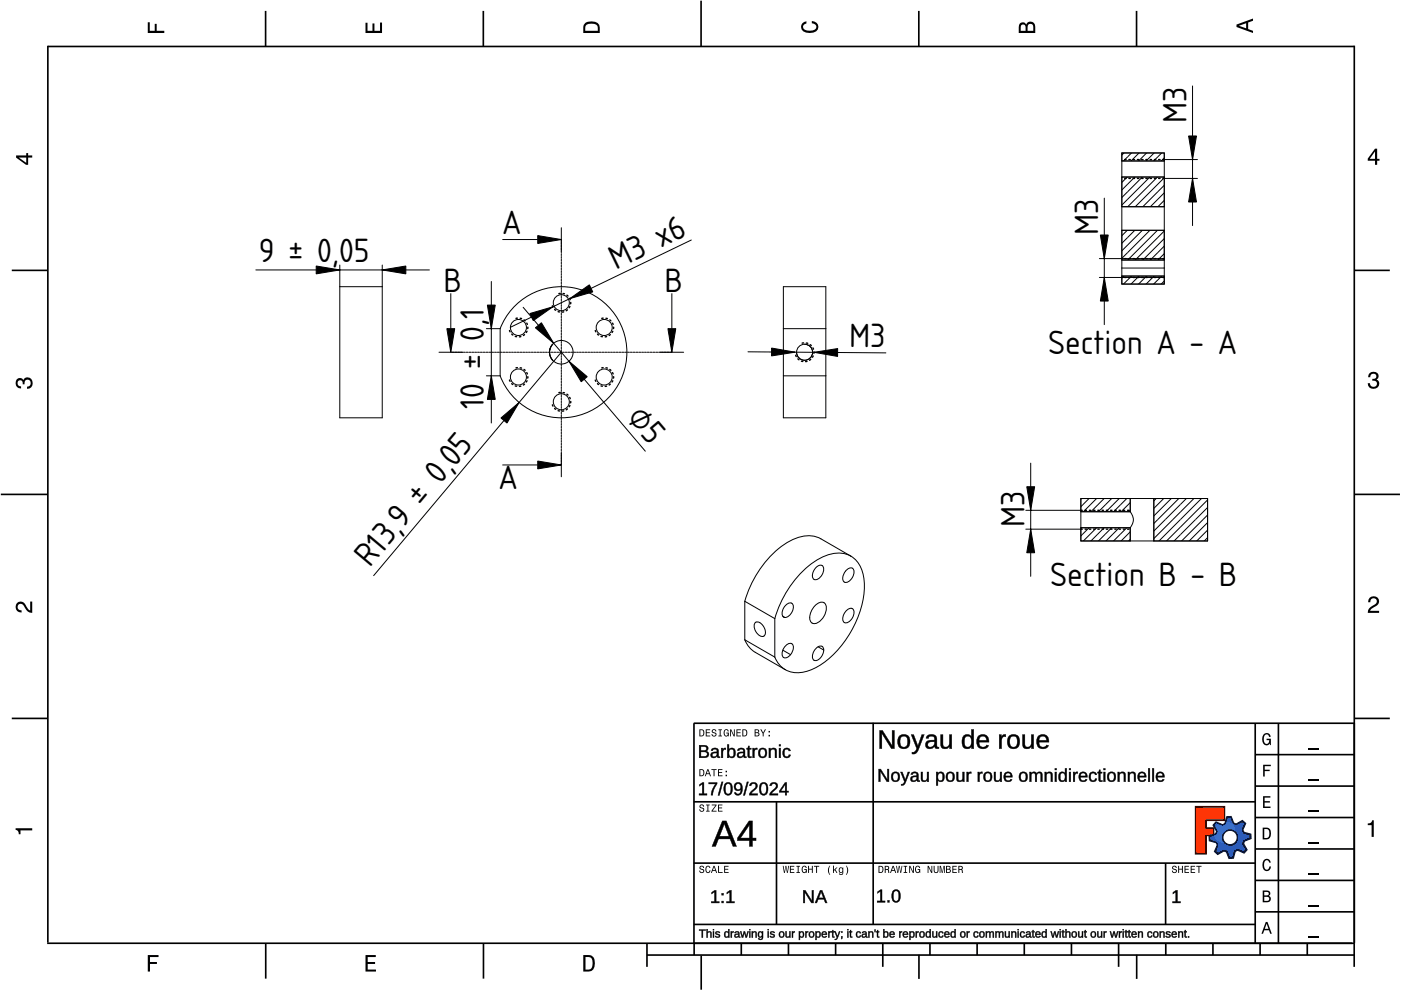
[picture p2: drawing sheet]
<svg xmlns="http://www.w3.org/2000/svg" width="297mm" height="210mm" viewBox="0 0 297 210" stroke-linecap="round" stroke-linejoin="round" font-family="sans-serif">
<defs><g id="words">
<g font-size="6.7">
<text x="251.6" y="26" transform="rotate(-90 251.6 26)">M3</text>
<text x="106.4" y="49.6">A</text>
<text x="232.8" y="49.8" transform="rotate(-90 232.8 49.8)">M3</text>
<text x="54.9" y="55.6">9 ± 0,05</text>
<text x="130.6" y="57.2" transform="rotate(-26 130.6 57.2)">M3 x6</text>
<text x="94" y="61.8">B</text>
<text x="140.9" y="61.8">B</text>
<text x="102.6" y="72.3" transform="rotate(-90 102.6 72.3)">0,1</text>
<text x="180" y="73.5">M3</text>
<text x="222.2" y="75">Section A - A</text>
<text x="102.6" y="86.6" transform="rotate(-90 102.6 86.6)">10 ±</text>
<text x="132.7" y="88.7" transform="rotate(50 132.7 88.7)">⌀5</text>
<text x="105.7" y="103.8">A</text>
<text x="217.2" y="111.7" transform="rotate(-90 217.2 111.7)">M3</text>
<text x="78.4" y="120.5" transform="rotate(-50 78.4 120.5)">R13,9 ± 0,05</text>
<text x="222.7" y="124.3">Section B - B</text>
</g>
</g></defs>
<g fill="none" stroke="#000" stroke-width=".35">
<path d="M10.1 9.7v190.1M10.1 9.9h277.1M56.3 2.3v7.6M102.5 2.3v7.6M148.6 .1v9.8M194.8 2.3v7.6M241 2.3v7.6M287.1 9.7v195.3M2.5 57.3h7.5M287.2 57.3h7.5M.2 104.8h10M287.2 104.8h9.6"/>
<path d="M2.5 152.3h7.5M147.1 153.3h140.1M147.1 153.3v46.7M185.1 153.2v42.8M266.1 153.3v46.7M271 153.3v46.7M287.2 152.3h7.5M147.1 170h119M164.6 170v26M266.1 173.3h21.1M266.1 166.7h21.1M266.1 160h21.1"/>
<path d="M10 200h277.2M56.3 200v7.5M102.5 200v7.5M137.2 200v5M147.1 196h119M147.1 183h119M147.2 200v2.5M157.2 200v2.5M167.2 200v2.5M177.2 200v2.5M187.2 200v5M197.2 200v2.5"/>
<path d="M207.2 200v2.5M217.2 200v2.5M227.2 200v2.5M237.2 200v5M247.1 183v13M247.2 200v2.5M257.2 200v2.5M266.1 193.3h21.1M266.1 186.7h21.1M266.1 180h21.1M267.2 200v2.5M277.2 200v2.5"/>
<path d="M137.1 202.5h150.1M148.7 202.6v7.2M194.8 202.4v5.1M241 202.4v5.1"/>
</g>
<g fill="#000">
<path d="M31.3 4.7h.5v1.8h1v-1.4h.4v1.4h1.6v.5h-3.5z" fill-rule="evenodd"/>
<path d="M77.5 4.8h.4v1.7h1.1v-1.5h.4v1.5h1.2v-1.7h.4v2.2h-3.5z" fill-rule="evenodd"/>
<path d="M124.1 4.9a2.19 2.19 0 0 0-.4 2.1h3.5v-1.2a1.42 1.42 0 0 0-1.8-1.3zM124.4 5.2a2.14 2.14 0 0 1 2.3 .3v1h-2.6l.1-1z" fill-rule="evenodd"/>
<path d="M170.1 4.9l.9-.4v.5a.7 .7 0 0 0-.7 .5 .7 .7 0 0 0 .3 .8 1.69 1.69 0 0 0 2.5-.6 .9 .9 0 0 0-1-.8v-.5a1.24 1.24 0 0 1 1.4 1.1 1.24 1.24 0 0 1-1 1.4 2.22 2.22 0 0 1-2.5-.7l-.2-.5z" fill-rule="evenodd"/>
<path d="M216.2 5l-.2 .8v1.2h3.5v-1.3a.98 .98 0 0 0-.7-1.1 .98 .98 0 0 0-1.2 .6 .84 .84 0 0 0-1.4-.2zM216.5 5.3a.54 .54 0 0 1 .7-.1 .54 .54 0 0 1 .2 .6v.7h-1zM218 5.2a.62 .62 0 0 1 .7-.1 .62 .62 0 0 1 .4 .6v.8h-1.2z" fill-rule="evenodd"/>
<path d="M262.2 5.2v.5l3.5 1.3v-.5l-1.1-.3v-1.4l1.1-.4v-.5zM262.7 5.5l1.5-.6v1.1z" fill-rule="evenodd"/>
<path d="M3.4 33v.4l2.1 1.5h.5v-1.5h.8v-.4h-.8v-.5h-.4v.5zM4 33.4h1.6v1.1z" fill-rule="evenodd"/>
<path d="M291.5 31.5l-1.5 2.1v.5h1.5v.8h.5v-.8h.5v-.4h-.5v-2.2zM291.5 32.1v1.6h-1.1z" fill-rule="evenodd"/>
<path d="M3.6 80.4a.86 .86 0 0 1 1.4 .2 1.06 1.06 0 0 1 1.2-.5 1.06 1.06 0 0 1 .7 1.2 1.1 1.1 0 0 1-1.2 1.1v-.4a.71 .71 0 0 0 .8-1 .71 .71 0 0 0-1.3-.1v.6h-.4a.61 .61 0 0 0-.3-.8 .61 .61 0 0 0-.8 .2 .61 .61 0 0 0 .2 .8l.6 .2v.5a1.15 1.15 0 0 1-1.2-.7 1.15 1.15 0 0 1 .3-1.3z" fill-rule="evenodd"/>
<path d="M290.4 79.1a1.08 1.08 0 0 1 1.3-.2 1.08 1.08 0 0 1 .5 1.3l-.3 .3a1.06 1.06 0 0 1 .5 1.3 1.06 1.06 0 0 1-1.2 .6 1.1 1.1 0 0 1-1.2-1.2h.5a.71 .71 0 0 0 .9 .8 .71 .71 0 0 0 .1-1.2l-.5-.1v-.4a.61 .61 0 0 0 .7-.3 .61 .61 0 0 0-.2-.8 .61 .61 0 0 0-.8 .2l-.2 .6h-.4z" fill-rule="evenodd"/>
<path d="M3.6 127.9a1.22 1.22 0 0 1 2 .7l.4 .6 .4 .2v-1.9h.4v2.4a1.8 1.8 0 0 1-1.7-1.4 .71 .71 0 0 0-.9-.5 .71 .71 0 0 0-.5 .9 .71 .71 0 0 0 .9 .5v.5a1.18 1.18 0 0 1-1.2-.7 1.18 1.18 0 0 1 .2-1.3z" fill-rule="evenodd"/>
<path d="M290.4 126.7a1.18 1.18 0 0 1 1.9 .3 1.18 1.18 0 0 1-1 1.7l-.5 .4-.3 .4h1.9v.4h-2.4a1.8 1.8 0 0 1 1.4-1.7 .71 .71 0 0 0 .5-.9 .71 .71 0 0 0-.9-.5 .71 .71 0 0 0-.5 .9h-.4z" fill-rule="evenodd"/>
<path d="M148.3 154.6v1.5h.5a.77 .77 0 0 0 .6-.7 .77 .77 0 0 0-.6-.8zM148.5 154.8a.58 .58 0 0 1 .6 .6 .58 .58 0 0 1-.6 .6zM149.6 154.6v1.5h1v-.1h-.8v-.6h.7v-.1h-.7v-.5h.8v-.2zM151 154.7a.53 .53 0 0 0 0 .6 .53 .53 0 0 0 .6 .2 .32 .32 0 0 1-.2 .5 .32 .32 0 0 1-.4-.4h-.2a.5 .5 0 0 0 .7 .6 .5 .5 0 0 0 .2-.9l-.4-.1a.28 .28 0 0 1-.1-.3 .28 .28 0 0 1 .3-.2 .28 .28 0 0 1 .2 .4h.2a.51 .51 0 0 0-.3-.5 .51 .51 0 0 0-.6 .1zM152.3 154.6v.2h.3v1.2h-.3v.1h.8v-.1h-.3v-1.2h.3v-.2zM153.6 154.8a.81 .81 0 0 0 .5 1.4l.3-.3 .1 .2v-.8h-.5v.2h.3l-.2 .5a.6 .6 0 0 1-.5-.6 .6 .6 0 0 1 .5-.6l.2 .3h.2l-.2-.4a.53 .53 0 0 0-.7 .1zM154.8 154.6v1.5h.2v-1.2l.6 1.2h.2v-1.5h-.2v1.3l-.6-1.3zM156.1 154.6v1.5h1v-.1h-.8v-.6h.7v-.1h-.7v-.5h.8v-.2zM157.4 154.6v1.5h.5a.77 .77 0 0 0 .6-.7 .77 .77 0 0 0-.6-.8zM157.6 154.8a.58 .58 0 0 1 .6 .6 .58 .58 0 0 1-.6 .6zM160 154.6v1.5h.6a.42 .42 0 0 0 .4-.3 .42 .42 0 0 0-.2-.5l.2-.2-.1-.4zM160.2 154.8h.3a.23 .23 0 0 1 .3 .2 .23 .23 0 0 1-.3 .3h-.3zM160.2 155.4h.3a.26 .26 0 0 1 .3 .3 .26 .26 0 0 1-.3 .3h-.3zM161.2 154.6l.5 .9v.6h.2v-.6l.5-.9h-.2l-.4 .7-.4-.7zM162.9 155.8v.3h.3v-.3zM162.9 155v.3h.3v-.3z" fill-rule="evenodd"/>
<path d="M267.9 155.8a.85 .85 0 0 1 .9-.4 .85 .85 0 0 1 .6 .8h-.3l-.1-.2a.49 .49 0 0 0-.4-.3 .49 .49 0 0 0-.5 .3 1.2 1.2 0 0 0 .4 1.7 .66 .66 0 0 0 .6-.8h-.6v-.3h1v1.4h-.2l-.1-.4-.3 .3a.85 .85 0 0 1-1.2-.6v-1.1z" fill-rule="evenodd"/>
<path d="M3.3 175.6h3.5v.5h-2.5v.8h-.3a.77 .77 0 0 0-.7-1z" fill-rule="evenodd"/>
<path d="M148.4 170.7a.53 .53 0 0 0 0 .6 .53 .53 0 0 0 .6 .2 .32 .32 0 0 1-.2 .5 .32 .32 0 0 1-.4-.4h-.2a.5 .5 0 0 0 .7 .5 .5 .5 0 0 0 .2-.8l-.4-.1a.28 .28 0 0 1-.1-.4 .28 .28 0 0 1 .3-.1 .28 .28 0 0 1 .2 .3h.2a.51 .51 0 0 0-.3-.4 .51 .51 0 0 0-.6 .1zM149.7 170.6v.2h.3v1.1h-.3v.2h.8v-.2h-.3v-1.1h.3v-.2zM150.9 170.6v.2h.8l-.9 1.3h1.1v-.2h-.8l.8-1.3zM152.2 170.6v1.5h1v-.2h-.8v-.5h.7v-.2h-.7v-.4h.8v-.2z" fill-rule="evenodd"/>
<path d="M148.3 163.1v1.5h.5a.77 .77 0 0 0 .6-.8 .77 .77 0 0 0-.6-.7zM148.5 163.3a.58 .58 0 0 1 .6 .5 .58 .58 0 0 1-.6 .6zM150 163.1l-.6 1.5h.2l.2-.5h.6l.1 .5h.2l-.5-1.5zM150.1 163.3l.2 .7h-.4zM150.8 163.1v.2h.5v1.3h.2v-1.3h.4v-.2zM152.2 163.1v1.5h1v-.2h-.8v-.5h.7v-.2h-.7v-.4h.8v-.2zM153.8 164.3v.3h.3v-.3zM153.8 163.4v.3h.3v-.3z" fill-rule="evenodd"/>
<path d="M253.5 171h6.1v2.9h-3.9v1.7h1.6v1.5h-1.6v3.9h-2.2z" fill-rule="evenodd"/>
<path d="M257.8 174.3l-.5 .7 .7 1.3-.2 .5-1.4 .6v.8l1.5 .4 .3 .6-.6 1.3 .6 .6 1.3-.7 .6 .2 .5 1.4 .9-.1 .4-1.4 .5-.3 1.4 .6 .5-.6-.7-1.3 .2-.6 1.4-.5v-.9l-1.5-.4-.3-.5 .6-1.4-.6-.6-1.3 .8-.6-.2-.5-1.4h-.9l-.4 1.5-.5 .2zM259.2 177.6a1.6 1.6 0 0 1 3.2 0 1.6 1.6 0 0 1-3.2 0z" fill-rule="evenodd"/>
<path d="M267.8 168.8h1.5v.3h-1.2v.8h1.1v.3h-1.1v.8h1.3v.3h-1.6z" fill-rule="evenodd"/>
<path d="M267.8 162.1h1.6v.3h-1.3v.8h1.1v.3h-1.1v1.1h-.3z" fill-rule="evenodd"/>
<path d="M267.7 175.5v2.5h.8a1.37 1.37 0 0 0 .7-2.2 1.56 1.56 0 0 0-1.5-.3zM268 175.8a.98 .98 0 0 1 1.2 .7 .98 .98 0 0 1-.7 1.2h-.5z" fill-rule="evenodd"/>
<path d="M290 174.6a.77 .77 0 0 0 .9-.7h.4v3.5h-.5v-2.4h-.8z" fill-rule="evenodd"/>
<path d="M148.4 183.7a.53 .53 0 0 0 0 .6 .53 .53 0 0 0 .6 .2 .32 .32 0 0 1-.2 .5 .32 .32 0 0 1-.4-.4h-.2a.5 .5 0 0 0 .7 .5 .5 .5 0 0 0 .2-.8l-.4-.1a.28 .28 0 0 1-.1-.4 .28 .28 0 0 1 .3-.1 .28 .28 0 0 1 .2 .3h.2a.51 .51 0 0 0-.3-.4 .51 .51 0 0 0-.6 .1zM149.7 183.7l-.1 .3a.67 .67 0 0 0 0 .8 .67 .67 0 0 0 .9 .2l.1-.5h-.2l-.2 .4a.61 .61 0 0 1-.4-.6 .61 .61 0 0 1 .4-.6l.2 .3h.2l-.2-.3a.5 .5 0 0 0-.7 0zM151.3 183.6l-.6 1.5h.2l.2-.5h.6l.1 .5h.2l-.5-1.5zM151.4 183.8l.2 .7h-.4zM152.2 183.6v1.5h1v-.2h-.8v-1.3zM153.5 183.6v1.5h1v-.2h-.8v-.5h.7v-.2h-.7v-.4h.8v-.2z" fill-rule="evenodd"/>
<path d="M166 183.6l.2 1.5h.2l.2-1.3 .2 1.3h.2l.3-1.5h-.2l-.2 1.3-.2-1.3h-.2l-.2 1.3-.2-1.3zM167.5 183.6v1.5h.9v-.2h-.7v-.5h.6v-.2h-.6v-.4h.7v-.2zM168.9 183.6v.2h.2v1.1h-.2v.2h.7v-.2h-.3v-1.1h.3v-.2zM170.1 183.8a.82 .82 0 0 0 .5 1.3l.3-.2 .2 .2v-.8h-.6v.2h.4l-.2 .4a.6 .6 0 0 1-.5-.6 .6 .6 0 0 1 .4-.6l.2 .3h.2l-.1-.3a.53 .53 0 0 0-.8 .1zM171.3 183.6v1.5h.2v-.7h.6v.7h.2v-1.5h-.2v.6h-.6v-.6zM172.6 183.6v.2h.4v1.3h.2v-1.3h.5v-.2zM175.9 183.5a1.35 1.35 0 0 0 .1 2 1.84 1.84 0 0 1 0-2zM176.6 183.5v1.6h.2v-.4l.2-.2 .3 .6h.3l-.5-.8 .5-.4h-.3l-.5 .5v-.9zM177.9 184a.59 .59 0 0 0-.1 .8 .59 .59 0 0 0 .7 .3l.1-.2a.31 .31 0 0 1-.1 .4 .31 .31 0 0 1-.4-.1h-.2a.47 .47 0 0 0 .5 .3 .47 .47 0 0 0 .4-.5v-1.1h-.2v.2l-.3-.2zM178.1 184.2l.1-.1a.42 .42 0 0 1 .4 .4 .42 .42 0 0 1-.4 .4l-.2-.2zM179.3 183.5a1.85 1.85 0 0 1 0 2 1.22 1.22 0 0 0 0-2z" fill-rule="evenodd"/>
<path d="M186.3 183.6v1.5h.5a.77 .77 0 0 0 .6-.8 .77 .77 0 0 0-.6-.7zM186.5 183.8a.58 .58 0 0 1 .6 .5 .58 .58 0 0 1-.6 .6zM187.6 183.6v1.5h.2v-.7a.45 .45 0 0 1 .5 .2 .45 .45 0 0 1 .1 .5l.2-.1-.3-.7a.42 .42 0 0 0 .2-.4 .42 .42 0 0 0-.4-.3zM187.8 183.8h.2a.26 .26 0 0 1 .3 .2 .26 .26 0 0 1-.3 .3h-.2zM189.3 183.6l-.6 1.5h.2l.2-.5h.6l.1 .5h.2l-.5-1.5zM189.4 183.8l.2 .7h-.5zM190 183.6l.3 1.5h.1l.3-1.3 .2 1.3h.2l.2-1.5h-.1l-.2 1.3-.2-1.3h-.2l-.2 1.3-.2-1.3zM191.6 183.6v.2h.3v1.1h-.3v.2h.7v-.2h-.2v-1.1h.2v-.2zM192.8 183.6v1.5h.2v-1.2l.5 1.2h.3v-1.5h-.2v1.2l-.6-1.2zM194.2 183.8a.81 .81 0 0 0 .5 1.3l.3-.2 .1 .2v-.8h-.5v.2h.3l-.2 .4a.6 .6 0 0 1-.5-.6 .6 .6 0 0 1 .5-.6l.2 .3h.2l-.2-.3a.53 .53 0 0 0-.7 .1zM196.7 183.6v1.5h.2v-1.2l.5 1.2h.3v-1.5h-.2v1.2l-.6-1.2zM198 183.6v.9a.52 .52 0 0 0 .5 .6 .52 .52 0 0 0 .5-.6v-.9h-.2v.9a.33 .33 0 0 1-.3 .4 .33 .33 0 0 1-.3-.4v-.9zM199.2 183.6v1.5h.2v-1.4l.3 1.4h.2l.2-1.4v1.4h.2v-1.5h-.3l-.2 1.3-.3-1.3zM200.6 183.6v1.5h.5a.42 .42 0 0 0 .5-.3 .42 .42 0 0 0-.3-.5l.2-.2-.1-.4zM200.8 183.8h.3a.23 .23 0 0 1 .2 .2 .23 .23 0 0 1-.2 .2h-.3zM200.8 184.4h.3a.26 .26 0 0 1 .3 .2 .26 .26 0 0 1-.3 .3h-.3zM201.9 183.6v1.5h1v-.2h-.8v-.5h.7v-.2h-.7v-.4h.8v-.2zM203.2 183.6v1.5h.2v-.7a.45 .45 0 0 1 .5 .2 .45 .45 0 0 1 .1 .5l.2-.1-.3-.7a.42 .42 0 0 0 .2-.4 .42 .42 0 0 0-.4-.3zM203.4 183.8h.2a.26 .26 0 0 1 .3 .2 .26 .26 0 0 1-.3 .3h-.2z" fill-rule="evenodd"/>
<path d="M248.6 183.7a.53 .53 0 0 0 0 .6 .53 .53 0 0 0 .6 .2 .32 .32 0 0 1-.2 .5 .32 .32 0 0 1-.3-.4h-.2a.5 .5 0 0 0 .6 .5 .5 .5 0 0 0 .2-.8l-.4-.1a.28 .28 0 0 1-.1-.4 .28 .28 0 0 1 .3-.1 .28 .28 0 0 1 .2 .3h.2a.51 .51 0 0 0-.3-.4 .51 .51 0 0 0-.6 .1zM249.8 183.6v1.5h.2v-.7h.6v.7h.2v-1.5h-.2v.6h-.6v-.6zM251.1 183.6v1.5h1v-.2h-.8v-.5h.7v-.2h-.7v-.4h.8v-.2zM252.4 183.6v1.5h1v-.2h-.8v-.5h.7v-.2h-.7v-.4h.8v-.2zM253.6 183.6v.2h.5v1.3h.2v-1.3h.5v-.2z" fill-rule="evenodd"/>
<path d="M268.4 195.5l-.9 2.5h.3l.2-.8h1l.3 .8h.3l-.9-2.5zM268.5 195.8l.4 1.1h-.7z" fill-rule="evenodd"/>
<path d="M267.7 188.8v2.5h1a.7 .7 0 0 0 .7-.5 .7 .7 0 0 0-.4-.8 .61 .61 0 0 0 .3-.8 .61 .61 0 0 0-.7-.4zM268 189.1h.6a.38 .38 0 0 1 .4 .4 .38 .38 0 0 1-.5 .3h-.5zM268 190.2h.6a.44 .44 0 0 1 .5 .4 .44 .44 0 0 1-.5 .4h-.6z" fill-rule="evenodd"/>
<path d="M267.9 182.4a.85 .85 0 0 1 .9-.3 .85 .85 0 0 1 .6 .8h-.3l-.1-.2a.47 .47 0 0 0-.4-.3 .47 .47 0 0 0-.4 .2 1.21 1.21 0 0 0 .4 1.8 .64 .64 0 0 0 .5-.7h.4a.89 .89 0 0 1-.8 1 .89 .89 0 0 1-1-.7v-1.2z" fill-rule="evenodd"/>
<path d="M31.3 202.5h2.3v.4h-1.8v1.1h1.5v.4h-1.5v1.6h-.5z" fill-rule="evenodd"/>
<path d="M77.5 202.5h2.2v.4h-1.7v1.1h1.5v.4h-1.5v1.2h1.7v.4h-2.2z" fill-rule="evenodd"/>
<path d="M123.7 202.5v3.5h1.1a1.42 1.42 0 0 0 1.3-1.8 1.38 1.38 0 0 0-1.3-1.7zM124.1 202.9l1.1 .1a1.89 1.89 0 0 1 0 2.5l-1.1 .1z" fill-rule="evenodd"/>
</g>
<path d="M277.5 158.7h2.1M277.5 178.7h2.1M277.5 172h2.1M277.5 165.4h2.1M277.5 198.7h2.1M277.5 192h2.1M277.5 185.4h2.1" fill="none" stroke="#000" stroke-width=".25"/>
<g fill="#000">
<path d="M248.7 189.2l.6-.4h.3v2.4h.7v.2h-1.7v-.2h.7v-2.1l-.6 .4z"/>
<path d="M148.2 158a1.73 1.73 0 0 1 1.9 .4v.5l-.5 .4a.73 .73 0 0 1 .7 .8 .73 .73 0 0 1-1 .6h-1.1zM148.6 158.3v.8h.6a.44 .44 0 0 0 .6-.4 .44 .44 0 0 0-.6-.4zM148.6 159.4v1h.7a.48 .48 0 0 0 .6-.4 .48 .48 0 0 0-.3-.6zM151 158.7a.81 .81 0 0 1 .9-.1 .81 .81 0 0 1 .5 .7v1l.3 .1v.3h-.5l-.2-.4a.69 .69 0 0 1-.8 .5 .69 .69 0 0 1-.5-.9 .69 .69 0 0 1 .9-.5h.4a.47 .47 0 0 0-.3-.6 .47 .47 0 0 0-.6 .4l-.3-.1zM151.2 159.8a.42 .42 0 0 0 0 .6 .42 .42 0 0 0 .6-.1l.2-.6zM152.9 158.6h.3l.1 .4 .1-.3 .5-.1v.3h-.4l-.2 .3v1.5h-.4zM154.2 157.9h.3v1a.78 .78 0 0 1 1-.2 .78 .78 0 0 1 .4 .9 .83 .83 0 0 1-.9 1.1l-.5-.4v.4h-.3zM154.8 158.9a.92 .92 0 0 0 .3 1.6 .91 .91 0 0 0 0-1.7zM156.6 158.7a.81 .81 0 0 1 .8-.1 .81 .81 0 0 1 .5 .7l.1 1 .2 .1v.3h-.4l-.2-.4a.69 .69 0 0 1-.8 .5 .69 .69 0 0 1-.5-.9 .69 .69 0 0 1 .8-.5h.5a.47 .47 0 0 0-.3-.6 .47 .47 0 0 0-.6 .4l-.3-.1zM156.8 159.8a.42 .42 0 0 0 0 .6 .42 .42 0 0 0 .6-.1l.2-.6zM158.7 158.2h.2v.4h.4v.3h-.4v1.3l.1 .2h.3v.2l-.3 .1-.4-.2-.1-1.6h-.2v-.3h.3zM159.6 158.6h.3v.4l.2-.3 .4-.1v.3h-.3l-.2 .3-.1 1.5h-.3zM161.1 158.8a.98 .98 0 0 1 1.2 0 .98 .98 0 0 1 .3 1.2 .96 .96 0 0 1-1.3 .6 .96 .96 0 0 1-.5-1.3zM161.4 158.9a.94 .94 0 0 0 .3 1.6 .86 .86 0 0 0 .5-.9 .86 .86 0 0 0-.5-.8zM163 158.6h.3l.1 .4a.69 .69 0 0 1 .7-.4 .69 .69 0 0 1 .6 .7v1.4h-.4v-1.3a.49 .49 0 0 0-.5-.6 .49 .49 0 0 0-.4 .7v1.2h-.4zM165.2 157.9h.3v.3h-.3zM165.2 158.6h.3v2.1h-.3zM166.2 158.9a.83 .83 0 0 1 1.4 .3h-.4a.52 .52 0 0 0-.7-.3 .52 .52 0 0 0-.2 .7 .53 .53 0 0 0 .3 .8 .53 .53 0 0 0 .7-.4l.3 .1a.86 .86 0 0 1-1 .6 .86 .86 0 0 1-.7-1.1z"/>
<path d="M148.2 158a1.76 1.76 0 0 1 1.9 .3 .6 .6 0 0 1-.5 1 .71 .71 0 0 1 .8 .7 .71 .71 0 0 1-.8 .7h-1.4zM148.2 158v2.6a2.48 2.48 0 0 0 1.8-.2 .7 .7 0 0 0 .2-.7 .7 .7 0 0 0-.6-.5l.4-.2a.58 .58 0 0 0-.4-.9zM148.6 158.3v.8h.8l.3-.2-.1-.5zM148.6 158.2h.6a.49 .49 0 0 1 .6 .5 .49 .49 0 0 1-.6 .5h-.6zM148.6 159.4v1l1.2-.2a.43 .43 0 0 0-.2-.7zM148.6 159.4a1.22 1.22 0 0 1 1.3 .3l.1 .3-.3 .4h-1.1zM151 158.7a.85 .85 0 0 1 .9-.2 .85 .85 0 0 1 .5 .8v1l.3 .1a.38 .38 0 0 1-.5 .4 .38 .38 0 0 1-.2-.5 .73 .73 0 0 1-.9 .5 .73 .73 0 0 1-.5-1 .73 .73 0 0 1 1-.4h.4a.44 .44 0 0 0-.4-.5 .44 .44 0 0 0-.5 .3h-.4zM151 158.8l-.2 .3 .3 .1a.5 .5 0 0 1 .6-.4 .5 .5 0 0 1 .3 .7h-.4a.66 .66 0 0 0-.9 .4 .66 .66 0 0 0 .5 .8 .66 .66 0 0 0 .8-.5l.2 .4 .5 .1v-.3l-.3 .1-.1-.2v-1a.77 .77 0 0 0-.5-.7 .77 .77 0 0 0-.8 .2zM151.2 159.8a.38 .38 0 0 0 0 .6 .38 .38 0 0 0 .6-.2l.2-.5zM151.1 159.7l.9-.1a.57 .57 0 0 1-.3 .8 .57 .57 0 0 1-.7-.3zM152.9 158.6h.4v.4a.45 .45 0 0 1 .2-.4 .45 .45 0 0 1 .4 0v.4a.47 .47 0 0 0-.5 .1 .47 .47 0 0 0-.1 .5v1.1h-.4zM152.9 158.6v2.1h.4l-.1-1.1a.51 .51 0 0 1 .1-.6 .51 .51 0 0 1 .6-.1v-.3a.52 .52 0 0 0-.6 .5l-.1-.5zM154.2 157.8h.4l-.1 1.1a.72 .72 0 0 1 .7-.4 .72 .72 0 0 1 .7 .5l.1 .3a.96 .96 0 0 1-.2 1.1 .96 .96 0 0 1-1 .3l-.3-.4 .1 .4h-.5zM154.2 157.9v2.8h.3v-.4a.7 .7 0 0 0 .8 .4 .7 .7 0 0 0 .5-.6l.1-.5a.77 .77 0 0 0-.4-.9 .77 .77 0 0 0-1 .3v-1.1zM154.8 159a.88 .88 0 0 0 .3 1.4 .87 .87 0 0 0 0-1.5zM154.8 158.9a.6 .6 0 0 1 .7 0 .6 .6 0 0 1 .1 .7 .61 .61 0 0 1-.5 .9 .61 .61 0 0 1-.6-.8zM156.6 158.7a.85 .85 0 0 1 .9-.2 .85 .85 0 0 1 .5 .8v1l.3 .1a.38 .38 0 0 1-.5 .4 .38 .38 0 0 1-.2-.5 .73 .73 0 0 1-.9 .5 .73 .73 0 0 1-.5-1 .73 .73 0 0 1 .9-.4h.5a.44 .44 0 0 0-.4-.5 .44 .44 0 0 0-.5 .3h-.4zM156.6 158.8l-.2 .3 .3 .1a.5 .5 0 0 1 .6-.4 .5 .5 0 0 1 .3 .7h-.5a.66 .66 0 0 0-.8 .4 .66 .66 0 0 0 .5 .8 .66 .66 0 0 0 .8-.5l.2 .4 .4 .1v-.3l-.2 .1-.1-.2v-1a.77 .77 0 0 0-.5-.7 .77 .77 0 0 0-.8 .2zM156.8 159.8a.38 .38 0 0 0 0 .6 .38 .38 0 0 0 .6-.2l.2-.5zM156.7 159.7l.9-.1a.57 .57 0 0 1-.3 .8 .57 .57 0 0 1-.7-.3zM158.6 158.1h.3v.5h.4v.3h-.4v1.4h.4v.4h-.6l-.1-.2-.1-1.6h-.2v-.3h.3zM158.7 158.2l-.1 .5-.3-.1v.3l.3-.1v1.7l.7 .1v-.2l-.3 .1-.2-.3v-1.4l.5 .1v-.3l-.5 .1 .1-.5zM159.5 158.6h.4v.4a.45 .45 0 0 1 .2-.4 .45 .45 0 0 1 .5 0v.4a.47 .47 0 0 0-.5 .1 .47 .47 0 0 0-.1 .5v1.1h-.5zM159.6 158.6v2.1h.3v-1.1a.51 .51 0 0 1 .1-.6 .51 .51 0 0 1 .5-.1v-.3a.52 .52 0 0 0-.5 .5l-.1-.5zM161.1 158.7a1.02 1.02 0 0 1 1.2 0 1.02 1.02 0 0 1 .3 1.3 1 1 0 0 1-1.3 .7 1 1 0 0 1-.5-1.5zM161 158.9a1.04 1.04 0 0 0-.2 1.2 1.04 1.04 0 0 0 1.1 .5 1.02 1.02 0 0 0 .6-1.2 1.02 1.02 0 0 0-1.2-.7zM161.4 159a.9 .9 0 0 0 .3 1.4 .82 .82 0 0 0 .5-.8 .82 .82 0 0 0-.5-.7zM161.3 158.9a.64 .64 0 0 1 .8 0 .64 .64 0 0 1 .2 .7 .64 .64 0 0 1-.6 .9 .64 .64 0 0 1-.6-.9zM163 158.6h.4v.4a.7 .7 0 0 1 .8-.4 .7 .7 0 0 1 .5 .7v1.4h-.4v-1.3a.45 .45 0 0 0-.5-.5 .45 .45 0 0 0-.4 .6v1.2h-.4zM163 158.6v2.1h.4l-.1-1.2a.53 .53 0 0 1 .5-.7 .53 .53 0 0 1 .6 .6l-.1 1.3h.4l-.1-1.4a.69 .69 0 0 0-.5-.6 .69 .69 0 0 0-.8 .3v-.4zM165.1 157.8h.5v.4h-.5zM165.2 157.9v.3h.3v-.3zM165.1 158.6h.5v2.1h-.5zM165.2 158.6v2.1h.3v-2.1zM166.1 158.8a.86 .86 0 0 1 .9-.3 .86 .86 0 0 1 .6 .7l-.4 .1a.5 .5 0 0 0-.6-.4 .5 .5 0 0 0-.3 .7 .5 .5 0 0 0 .3 .8 .5 .5 0 0 0 .7-.4h.3a.83 .83 0 0 1-.7 .8 .83 .83 0 0 1-.9-.6l-.1-.9zM166.2 158.9a1.01 1.01 0 0 0-.2 1.2 1.01 1.01 0 0 0 1.2 .5l.4-.5-.3-.1a.5 .5 0 0 1-.6 .5 .5 .5 0 0 1-.4-.6 .67 .67 0 0 1 0-.8 .67 .67 0 0 1 .8-.2l.1 .3h.4a.82 .82 0 0 0-1.4-.3z"/>
<path d="M186.5 154.8h.6l2 3.4v-3.4h.6v4h-.7l-2-3.4v3.4h-.5zM186.5 154.9v3.8h.5l-.1-3.4 2.1 3.4h.6v-3.8h-.4l-.1 3.3-2-3.3zM190.8 155.9a1.44 1.44 0 0 1 1.7 0 1.44 1.44 0 0 1 .5 1.7 1.36 1.36 0 0 1-1.6 1.2 1.36 1.36 0 0 1-1.1-1.6v-.5zM190.8 156a1.56 1.56 0 0 0-.5 1.6 1.56 1.56 0 0 0 1.3 1.1 1.33 1.33 0 0 0 1.3-1.8 1.25 1.25 0 0 0-.8-1.1 1.25 1.25 0 0 0-1.3 .2zM191.2 156.2a1.54 1.54 0 0 0 .2 2.1l.2 .1a.84 .84 0 0 0 .8-1.2 .81 .81 0 0 0-.2-.9 .81 .81 0 0 0-1-.1zM191.1 156.2a.9 .9 0 0 1 1.1 0 .9 .9 0 0 1 .3 1 .9 .9 0 0 1-.9 1.3 .9 .9 0 0 1-.8-1.3l.1-.6zM193.1 155.7h.6l.9 2.5 .8-2.5h.6l-1.1 3a1.19 1.19 0 0 1-1.6 1.1v-.4l.7-.1 .4-.6zM193.2 155.8l1.2 2.9a.85 .85 0 0 1-1 .8v.3a1.24 1.24 0 0 0 1.4-1.1l1.2-2.9h-.6l-.8 2.6-.9-2.6zM196.6 156a1.26 1.26 0 0 1 2.1 .7v1.5l.1 .2 .3-.1v.4a.6 .6 0 0 1-.6 0 .6 .6 0 0 1-.3-.5h-.1a1.03 1.03 0 0 1-1.3 .6 1.03 1.03 0 0 1-.6-1.2 1.03 1.03 0 0 1 1.3-.7h.6a.64 .64 0 0 0-.5-.7 .64 .64 0 0 0-.8 .4h-.5zM196.7 155.9l-.4 .6 .5 .1a.62 .62 0 0 1 .4-.6 .62 .62 0 0 1 .7 .1l.2 .3 .1 .6h-.7a.94 .94 0 0 0-1.2 .5 .94 .94 0 0 0 .4 1.2 .94 .94 0 0 0 1.3-.4l.2-.2a.55 .55 0 0 0 .2 .6 .55 .55 0 0 0 .7 0v-.3h-.3l-.2-.2v-1.5a1.12 1.12 0 0 0-.7-1 1.12 1.12 0 0 0-1.2 .2zM196.9 157.5a.57 .57 0 0 0 .1 .9 .57 .57 0 0 0 .9-.3l.2-.8zM196.9 157.4l1.2-.2a.85 .85 0 0 1-.3 1.1 .85 .85 0 0 1-1.1-.2zM199.4 155.7h.6v1.9a.67 .67 0 0 0 .7 .8 .67 .67 0 0 0 .5-.9v-1.8h.6l.1 3.1h-.6v-.6a1 1 0 0 1-1.2 .6 1 1 0 0 1-.7-1.1zM199.4 155.8l.1 1.9a.97 .97 0 0 0 .7 1 .97 .97 0 0 0 1.1-.5v.5h.5v-2.9h-.5v1.7a.75 .75 0 0 1-.6 .9 .75 .75 0 0 1-.8-.8v-1.8zM204.3 155.9a1.02 1.02 0 0 1 1.7 .3l-.1-1.6h.6v4.2h-.5v-.6a1.03 1.03 0 0 1-1.8 .2l-.3-.8a2.16 2.16 0 0 1 .4-1.7zM204.4 156a1.91 1.91 0 0 0 .3 2.7 1.17 1.17 0 0 0 1.3-.5v.5h.5l-.1-4h-.4l-.1 1.6a.98 .98 0 0 0-1.5-.3zM204.8 156.2a1.71 1.71 0 0 0 .2 2.1h.4a1.41 1.41 0 0 0 0-2.1zM204.7 156.2a.87 .87 0 0 1 1 0 .87 .87 0 0 1 .3 1 .86 .86 0 0 1-.3 1.1 .86 .86 0 0 1-1.1-.1l-.2-1.3zM207.4 156.1a1.36 1.36 0 0 1 1.6-.3 1.36 1.36 0 0 1 .7 1.6l-2.1-.1a.84 .84 0 0 0 .6 1 .84 .84 0 0 0 1-.4l.5 .1a1.44 1.44 0 0 1-1.9 .7 1.44 1.44 0 0 1-.8-1.8zM207.4 156.1a1.53 1.53 0 0 0-.2 1.8 1.53 1.53 0 0 0 1.6 .8l.8-.6-.4-.1a.78 .78 0 0 1-1.3 .3l-.3-.4-.1-.6h2.1a1.3 1.3 0 0 0-.6-1.4 1.3 1.3 0 0 0-1.6 .2zM207.8 156.3l-.2 .7h1.5a.75 .75 0 0 0-.4-.8 .75 .75 0 0 0-.9 .1zM207.8 156.3a.81 .81 0 0 1 1-.2 .81 .81 0 0 1 .4 .9h-1.7zM211.8 155.7h.5v.7a.65 .65 0 0 1 1-.7v.6a.69 .69 0 0 0-.8 .1 .69 .69 0 0 0-.1 .8v1.6h-.6zM211.8 155.8l.1 2.9h.5l-.1-1.5a.74 .74 0 0 1 .1-.8 .74 .74 0 0 1 .8-.2v-.5a.97 .97 0 0 0-.9 .7v-.6zM214 155.9a1.44 1.44 0 0 1 1.8 0 1.44 1.44 0 0 1 .4 1.7 1.36 1.36 0 0 1-1.5 1.2 1.36 1.36 0 0 1-1.2-1.6l.1-.5zM214.1 156a1.56 1.56 0 0 0-.5 1.6 1.56 1.56 0 0 0 1.3 1.1 1.33 1.33 0 0 0 1.2-1.8 1.25 1.25 0 0 0-.7-1.1 1.25 1.25 0 0 0-1.3 .2zM214.5 156.2a1.54 1.54 0 0 0 .1 2.1l.3 .1a.84 .84 0 0 0 .7-1.2 .81 .81 0 0 0-.2-.9 .81 .81 0 0 0-.9-.1zM214.4 156.2a.9 .9 0 0 1 1.1 0 .9 .9 0 0 1 .2 1 .9 .9 0 0 1-.8 1.3 .9 .9 0 0 1-.9-1.3l.1-.6zM216.8 155.7h.5v1.9a.67 .67 0 0 0 .8 .8 .67 .67 0 0 0 .5-.9v-1.8h.6v3.1h-.5v-.6a1 1 0 0 1-1.2 .6 1 1 0 0 1-.7-1.1zM216.8 155.8v1.9a.97 .97 0 0 0 .8 1 .97 .97 0 0 0 1.1-.5v.5h.5l-.1-2.9h-.4v1.7a.75 .75 0 0 1-.6 .9 .75 .75 0 0 1-.9-.8l.1-1.8zM220.1 156.1a1.36 1.36 0 0 1 1.7-.3 1.36 1.36 0 0 1 .6 1.6l-2.1-.1a.84 .84 0 0 0 .6 1 .84 .84 0 0 0 1-.4l.5 .1a1.44 1.44 0 0 1-1.9 .7 1.44 1.44 0 0 1-.8-1.8zM220.1 156.1a1.53 1.53 0 0 0-.2 1.8 1.53 1.53 0 0 0 1.6 .8l.8-.6-.4-.1a.78 .78 0 0 1-1.3 .3l-.3-.4-.1-.6h2.1a1.3 1.3 0 0 0-.6-1.4 1.3 1.3 0 0 0-1.6 .2zM220.6 156.3l-.3 .7h1.5a.75 .75 0 0 0-.4-.8 .75 .75 0 0 0-.8 .1zM220.5 156.3a.81 .81 0 0 1 1-.2 .81 .81 0 0 1 .4 .9h-1.7z"/>
<path d="M186.5 154.9h.6l2.1 3.3v-3.3h.4v3.8h-.6l-2.1-3.3 .1 3.3h-.5zM190.8 156a1.39 1.39 0 0 1 1.7 0 1.39 1.39 0 0 1 .4 1.6 1.32 1.32 0 0 1-1.5 1.2 1.32 1.32 0 0 1-1.1-1.6l.2-.9zM191.2 156.2a1.58 1.58 0 0 0 .2 2.2h.2a.89 .89 0 0 0 .8-1.2 .85 .85 0 0 0-.2-.9 .85 .85 0 0 0-1-.1zM193.2 155.8h.5l.9 2.4 .8-2.4h.6l-1.2 2.9a1.23 1.23 0 0 1-1.4 1.1v-.3h.2a.91 .91 0 0 0 .8-.8zM196.7 155.9a1.17 1.17 0 0 1 1.2-.2 1.17 1.17 0 0 1 .7 1v1.5l.2 .2h.3v.3a.59 .59 0 0 1-.7 0 .59 .59 0 0 1-.2-.5 1 1 0 0 1-1.2 .5 1 1 0 0 1-.8-1.1l.5-.5 1.4-.2a.67 .67 0 0 0-.4-.8 .67 .67 0 0 0-.9 .5l-.5-.1zM196.9 157.4a.61 .61 0 0 0 .1 1 .61 .61 0 0 0 .9-.3l.2-.8zM199.4 155.8h.5v1.8a.71 .71 0 0 0 .8 .8 .71 .71 0 0 0 .6-.9v-1.7h.5v2.9h-.5v-.5a.99 .99 0 0 1-1.1 .5 .99 .99 0 0 1-.8-1zM204.3 156a1.06 1.06 0 0 1 1.7 .2v-1.5h.4l.1 4h-.5v-.5a1.13 1.13 0 0 1-1.5 .5 1.13 1.13 0 0 1-.5-1.4v-.6zM204.8 156.2a1.73 1.73 0 0 0 .1 2.2h.3a.9 .9 0 0 0 .8-1.2 .82 .82 0 0 0-.3-.9 .82 .82 0 0 0-.9-.1zM207.4 156.1a1.34 1.34 0 0 1 1.6-.2 1.34 1.34 0 0 1 .7 1.4h-2.1a.86 .86 0 0 0 .5 1.1 .86 .86 0 0 0 1.1-.4l.4 .1a1.4 1.4 0 0 1-1.8 .6 1.4 1.4 0 0 1-.7-1.8zM207.8 156.3l-.2 .7h1.6a.79 .79 0 0 0-.5-.9 .79 .79 0 0 0-.9 .2zM211.8 155.8h.5v.6a.71 .71 0 0 1 .9-.7v.5a.74 .74 0 0 0-.7 .2 .74 .74 0 0 0-.1 .8v1.5h-.5zM214 156a1.39 1.39 0 0 1 1.7 0 1.39 1.39 0 0 1 .5 1.6 1.32 1.32 0 0 1-1.5 1.2 1.32 1.32 0 0 1-1.1-1.6l.2-.9zM214.4 156.2a1.58 1.58 0 0 0 .2 2.2h.3a.89 .89 0 0 0 .8-1.2 .85 .85 0 0 0-.3-.9 .85 .85 0 0 0-1-.1zM216.8 155.8h.5v1.8a.71 .71 0 0 0 .8 .8 .71 .71 0 0 0 .6-.9v-1.7h.4l.1 2.9h-.5v-.5a.99 .99 0 0 1-1.2 .5 .99 .99 0 0 1-.7-1zM220.1 156.1a1.34 1.34 0 0 1 1.6-.2 1.34 1.34 0 0 1 .7 1.4h-2.1a.86 .86 0 0 0 .5 1.1 .86 .86 0 0 0 1.1-.4l.4 .1a1.4 1.4 0 0 1-1.8 .6 1.4 1.4 0 0 1-.7-1.8zM220.5 156.3l-.2 .7h1.6a.79 .79 0 0 0-.5-.9 .79 .79 0 0 0-.9 .2z"/>
<path d="M148.3 166.3l.6-.4h.4l-.1 2.4h.7v.3h-1.7v-.3h.7v-2l-.6 .5zM148.3 166.4v.3l.6-.5v2.1h-.7v.3h1.7v-.3h-.7v-2.4h-.3zM150.2 165.9h1.9v.3l-.8 1.5-.1 .9h-.4a3.2 3.2 0 0 1 .9-2.4l-1.5 .1zM150.3 165.9v.3h1.4a4.8 4.8 0 0 0-.9 2.4h.3l.1-1 .8-1.4v-.3zM153 165.7h.4l-.8 3h-.4zM153 165.8l-.7 2.8h.2l.8-2.8zM153.8 166a1.04 1.04 0 0 1 1.2 .1 1.04 1.04 0 0 1 .3 1.2 1.01 1.01 0 0 1-.4 1.2 1.01 1.01 0 0 1-1.3-.2 2.22 2.22 0 0 1 .2-2.3zM153.9 166.1a1.82 1.82 0 0 0 .2 2.4 1.01 1.01 0 0 0 1.2-1.2 .97 .97 0 0 0-.3-1.1 .97 .97 0 0 0-1.1-.1zM154.1 166.3a1.79 1.79 0 0 0 .1 2h.3a1.62 1.62 0 0 0 .1-2.1zM154 166.2l.6-.1a1.65 1.65 0 0 1 0 2.3h-.4a1.69 1.69 0 0 1-.2-2.2zM155.8 166.1a1.02 1.02 0 0 1 1.3-.1 1.02 1.02 0 0 1 .4 1.2 1.07 1.07 0 0 1-.4 1.2 1.07 1.07 0 0 1-1.3 0l-.2-.4h.4a.54 .54 0 0 0 .7 .3 .54 .54 0 0 0 .3-.7l.1-.3a.74 .74 0 0 1-1.1 .3l-.4-.6v-.5zM155.9 166.2a.85 .85 0 0 0 0 1.2 .85 .85 0 0 0 1.2-.1 .73 .73 0 0 1-.1 .9 .73 .73 0 0 1-.9 0l-.1-.2-.3 .1a.88 .88 0 0 0 1.1 .4 .88 .88 0 0 0 .6-1 1.11 1.11 0 0 0-1.1-1.5zM155.9 166.8a.55 .55 0 0 0 1.1 0 .55 .55 0 0 0-1.1 0zM156.1 166.3a.62 .62 0 0 1 .9 .1 .62 .62 0 0 1-.2 .9 .62 .62 0 0 1-.8-.3zM158.3 165.7h.4l-.8 3h-.4zM158.4 165.8l-.8 2.8h.3l.8-2.8zM159.1 166a.9 .9 0 0 1 1.4 .2 .9 .9 0 0 1-.5 1.3l-.8 .8h1.5v.3h-1.9l.2-.6 .5-.5a.75 .75 0 0 0 .4-1.3l-.5 .1-.1 .4-.5-.1zM159.2 166.1l-.3 .5h.3a.56 .56 0 0 1 .9-.4 .56 .56 0 0 1-.1 1l-.9 .8-.2 .6h1.7v-.3h-1.4l.6-.6a.97 .97 0 0 0 .4-1.7l-.7-.1zM161.4 166a1.04 1.04 0 0 1 1.2 .1 1.04 1.04 0 0 1 .3 1.2 1.01 1.01 0 0 1-.4 1.2 1.01 1.01 0 0 1-1.3-.2 2.22 2.22 0 0 1 .2-2.3zM161.4 166.1a1.82 1.82 0 0 0 .2 2.4 1.01 1.01 0 0 0 1.2-1.2 .97 .97 0 0 0-.3-1.1 .97 .97 0 0 0-1.1-.1zM161.6 166.3a1.79 1.79 0 0 0 .1 2h.4a1.62 1.62 0 0 0 0-2.1zM161.5 166.2l.6-.1a1.65 1.65 0 0 1 0 2.3h-.4a1.69 1.69 0 0 1-.2-2.2zM163.4 166a.9 .9 0 0 1 1.4 .2 .9 .9 0 0 1-.5 1.3l-.7 .8h1.4v.3h-1.9l.2-.6 .5-.5a.75 .75 0 0 0 .5-1.3l-.6 .1-.1 .4-.5-.1zM163.5 166.1l-.3 .5h.3a.56 .56 0 0 1 .9-.4 .56 .56 0 0 1-.1 1l-.9 .8-.2 .6h1.7v-.3h-1.4l.6-.6a.97 .97 0 0 0 .4-1.7l-.7-.1zM166.4 165.9h.4v1.8h.4v.3h-.4v.6h-.4l.1-.6h-1.3v-.3zM166.4 165.9l-1.2 1.8v.3l1.3-.1v.7h.3v-.7l.4 .1v-.3l-.4 .1v-1.9zM166.4 166.3l-.8 1.4h.9zM166.4 166.3l.1 1.5h-1.1z"/>
<path d="M148.3 166.4l.6-.5h.3v2.4h.7v.3h-1.7v-.3h.7v-2.1l-.6 .5zM150.3 165.9h1.7v.3l-.7 1.4-.2 1h-.3a4.2 4.2 0 0 1 .9-2.4h-1.4zM153 165.8h.3l-.8 2.8h-.3zM153.9 166a1 1 0 0 1 1.1 .1 1 1 0 0 1 .3 1.2 .97 .97 0 0 1-.4 1.1 .97 .97 0 0 1-1.2-.1 2.18 2.18 0 0 1 .2-2.3zM154 166.3a1.8 1.8 0 0 0 .2 2h.4a1.64 1.64 0 0 0 0-2.1zM155.9 166.1a.98 .98 0 0 1 1.2 0 .98 .98 0 0 1 .3 1.1 1.02 1.02 0 0 1-.3 1.2 1.02 1.02 0 0 1-1.3 0l-.1-.3 .3-.1a.57 .57 0 0 0 .7 .3 .57 .57 0 0 0 .4-.7v-.3a.86 .86 0 0 1-1.3 .1 .86 .86 0 0 1 .1-1.3zM156.1 166.3a.62 .62 0 0 0 .1 1 .62 .62 0 0 0 .9-.3 .62 .62 0 0 0-.4-.8zM158.4 165.8h.3l-.8 2.8h-.3zM159.2 166.1a.86 .86 0 0 1 1.3 .1 .86 .86 0 0 1-.5 1.3l-.8 .8h1.4v.3h-1.7a2.58 2.58 0 0 1 1.2-1.6 .52 .52 0 0 0-.1-.8 .52 .52 0 0 0-.8 .4h-.3zM161.4 166a1 1 0 0 1 1.1 .1 1 1 0 0 1 .3 1.2 .97 .97 0 0 1-.3 1.1 .97 .97 0 0 1-1.3-.1 2.18 2.18 0 0 1 .2-2.3zM161.6 166.3a1.8 1.8 0 0 0 .1 2h.4a1.64 1.64 0 0 0 0-2.1zM163.5 166.1a.86 .86 0 0 1 1.3 .1 .86 .86 0 0 1-.5 1.3l-.7 .8h1.3v.3h-1.7a2.58 2.58 0 0 1 1.2-1.6 .52 .52 0 0 0-.1-.8 .52 .52 0 0 0-.8 .4h-.3zM166.4 165.9h.4v1.8h.4v.3h-.4v.6h-.3v-.6h-1.3v-.3zM166.5 166.3l-1 1.4h1z"/>
<path d="M153.1 174h.9l2.2 5.5h-.8l-.6-1.6h-2.5l-.6 1.6h-.8zM153.2 174.1l-2.2 5.3h.7l.6-1.6h2.5l.6 1.6h.8l-2.2-5.3zM153.5 174.6l-.9 2.7h1.9zM153.6 174.5l1 2.8h-2.1zM158.8 174h.8l-.1 3.7 .8-.1v.7l-.8-.1 .1 1.3h-.8l.1-1.3-2.6 .1v-.6zM158.8 174.1l-2.5 3.6v.5h2.6v1.2h.6v-1.2h.8v-.5h-.8v-3.6zM158.8 174.8l-.1 .5-1.7 2.4h1.9zM158.8 174.8l.1 2.9h-2z"/>
<path d="M153.2 174.1h.8l2.2 5.3h-.8l-.6-1.5h-2.5l-.6 1.5h-.7zM153.6 174.6l-1 2.7h2zM158.8 174.1h.7v3.6h.8v.5h-.8v1.2h-.6v-1.2h-2.6v-.5zM158.9 174.8l-1.9 2.9h1.9z"/>
<path d="M186.3 163h.4l1.4 2.4v-2.4h.4v2.8h-.5l-1.3-2.3v2.3h-.4zM186.3 163.1v2.6h.3v-2.4l1.4 2.4h.5v-2.6h-.4v2.3l-1.4-2.3zM189.2 163.8a1.02 1.02 0 0 1 1.3 0 1.02 1.02 0 0 1 .3 1.2 1 1 0 0 1-1.4 .7 1 1 0 0 1-.5-1.4zM189.2 163.9a1.04 1.04 0 0 0-.2 1.3 1.04 1.04 0 0 0 1.1 .5 1.02 1.02 0 0 0 .6-1.3 1.02 1.02 0 0 0-1.2-.6zM189.6 164a.9 .9 0 0 0 .2 1.5 .82 .82 0 0 0 .6-.8 .82 .82 0 0 0-.5-.8zM189.5 164a.64 .64 0 0 1 .8 0 .64 .64 0 0 1 .2 .7 .64 .64 0 0 1-.6 .9 .64 .64 0 0 1-.6-.9zM190.9 163.6h.4l.6 1.8 .6-1.8h.4l-.8 2.1a.82 .82 0 0 1-1.1 .8v-.3h.4l.4-.5zM190.9 163.7l.9 2-.4 .6h-.3v.2a.79 .79 0 0 0 .9-.8l.9-2h-.4l-.6 1.8-.6-1.8zM193.3 163.8a.85 .85 0 0 1 .9-.2 .85 .85 0 0 1 .6 .7v1l.3 .2a.38 .38 0 0 1-.5 .3 .38 .38 0 0 1-.3-.5h.1a.73 .73 0 0 1-.9 .5 .73 .73 0 0 1-.5-.9 .73 .73 0 0 1 .9-.5l.4 .1a.44 .44 0 0 0-.3-.5 .44 .44 0 0 0-.5 .3l-.4-.1zM193.4 163.8l-.3 .4h.3a.5 .5 0 0 1 .7-.3 .5 .5 0 0 1 .3 .6h-.5a.66 .66 0 0 0-.8 .5 .66 .66 0 0 0 .5 .8 .66 .66 0 0 0 .8-.5l.2 .4h.4v-.2h-.2l-.1-.1v-1.1a.77 .77 0 0 0-.5-.6 .77 .77 0 0 0-.8 .1zM193.6 164.9a.38 .38 0 0 0 0 .6 .38 .38 0 0 0 .6-.2l.2-.6zM193.5 164.8l.9-.1a.57 .57 0 0 1-.3 .7 .57 .57 0 0 1-.8-.2zM195.2 163.6h.5v1.4a.45 .45 0 0 0 .5 .5 .45 .45 0 0 0 .3-.6v-1.3h.4l.1 2.2h-.4v-.4a.7 .7 0 0 1-.8 .4 .7 .7 0 0 1-.6-.8zM195.3 163.7v1.3a.69 .69 0 0 0 .6 .7 .69 .69 0 0 0 .7-.4v.4h.3v-2h-.3v1.2a.53 .53 0 0 1-.4 .6 .53 .53 0 0 1-.6-.5v-1.3zM198.4 163.6h.5l-.1 .4a.72 .72 0 0 1 .7-.4 .72 .72 0 0 1 .7 .5l.1 .3a.94 .94 0 0 1-.2 1.1 .94 .94 0 0 1-1.1 .1l-.1-.2v1.2h-.4zM198.5 163.7v2.8h.3v-1.1a.71 .71 0 0 0 .8 .3 .71 .71 0 0 0 .5-.5l.1-.5a.77 .77 0 0 0-.4-.9 .77 .77 0 0 0-1 .3v-.4zM199.1 164a1.06 1.06 0 0 0 .1 1.5 .74 .74 0 0 0 .6-1.2l-.2-.3zM199.1 164a.6 .6 0 0 1 .7 0 .6 .6 0 0 1 .1 .7 .61 .61 0 0 1-.5 .9 .61 .61 0 0 1-.6-.9zM200.9 163.8a1.02 1.02 0 0 1 1.2 0 1.02 1.02 0 0 1 .3 1.2 1 1 0 0 1-1.3 .7 1 1 0 0 1-.5-1.4zM200.8 163.9a1.04 1.04 0 0 0-.2 1.3 1.04 1.04 0 0 0 1.1 .5 1.02 1.02 0 0 0 .6-1.3 1.02 1.02 0 0 0-1.2-.6zM201.2 164a.9 .9 0 0 0 .3 1.5 .82 .82 0 0 0 .5-.8 .82 .82 0 0 0-.5-.8zM201.1 164a.64 .64 0 0 1 .8 0 .64 .64 0 0 1 .2 .7 .64 .64 0 0 1-.6 .9 .64 .64 0 0 1-.6-.9zM202.8 163.6h.4v1.4a.45 .45 0 0 0 .5 .5 .45 .45 0 0 0 .3-.6v-1.3h.5v2.2h-.4v-.4a.7 .7 0 0 1-.8 .4 .7 .7 0 0 1-.5-.8zM202.8 163.7v1.3a.69 .69 0 0 0 .6 .7 .69 .69 0 0 0 .8-.4l-.1 .4h.3v-2h-.3v1.2a.53 .53 0 0 1-.4 .6 .53 .53 0 0 1-.6-.5v-1.3zM204.9 163.6h.4v.5a.45 .45 0 0 1 .2-.4 .45 .45 0 0 1 .5 0v.3a.47 .47 0 0 0-.6 .1 .47 .47 0 0 0 0 .6v1.1h-.5zM205 163.7v2h.3v-1a.51 .51 0 0 1 .1-.6 .51 .51 0 0 1 .5-.1v-.3a.52 .52 0 0 0-.6 .4v-.4zM207.3 163.6h.4v.5a.45 .45 0 0 1 .2-.4 .45 .45 0 0 1 .4 0v.3a.47 .47 0 0 0-.5 .1 .47 .47 0 0 0-.1 .6v1.1h-.4zM207.3 163.7v2h.4l-.1-1a.51 .51 0 0 1 .1-.6 .51 .51 0 0 1 .6-.1v-.3a.52 .52 0 0 0-.6 .4l-.1-.4zM208.8 163.8a1.02 1.02 0 0 1 1.3 0 1.02 1.02 0 0 1 .3 1.2 1 1 0 0 1-1.4 .7 1 1 0 0 1-.5-1.4zM208.8 163.9a1.04 1.04 0 0 0-.2 1.3 1.04 1.04 0 0 0 1.1 .5 1.02 1.02 0 0 0 .6-1.3 1.02 1.02 0 0 0-1.3-.6zM209.1 164a.9 .9 0 0 0 .3 1.5 .82 .82 0 0 0 .5-.8 .82 .82 0 0 0-.5-.8zM209.1 164a.64 .64 0 0 1 .7 0 .64 .64 0 0 1 .2 .7 .64 .64 0 0 1-.6 .9 .64 .64 0 0 1-.6-.9zM210.7 163.6h.4v1.4a.45 .45 0 0 0 .5 .5 .45 .45 0 0 0 .4-.6v-1.3h.4v2.2h-.4l.1-.4a.7 .7 0 0 1-.9 .4 .7 .7 0 0 1-.5-.8zM210.8 163.7v1.3a.69 .69 0 0 0 .5 .7 .69 .69 0 0 0 .8-.4v.4h.3v-2h-.4l.1 1.2a.53 .53 0 0 1-.5 .6 .53 .53 0 0 1-.6-.5l.1-1.3zM213 163.9a.95 .95 0 0 1 1.2-.2 .95 .95 0 0 1 .4 1.1h-1.4a.57 .57 0 0 0 .4 .6 .57 .57 0 0 0 .7-.2h.3a.89 .89 0 0 1-.7 .7 .89 .89 0 0 1-.9-.4l-.2-.8zM213.1 163.9a1.03 1.03 0 0 0-.1 1.4 1.03 1.03 0 0 0 1.3 .3l.3-.3-.3-.1a.62 .62 0 0 1-.8 .3 .62 .62 0 0 1-.3-.8l1.4 .1a.89 .89 0 0 0-.4-1 .89 .89 0 0 0-1.1 .1zM213.4 164.1l-.2 .4h1.1l-.4-.5zM213.3 164a.57 .57 0 0 1 .7-.1 .57 .57 0 0 1 .3 .7h-1.2zM216.3 163.8a1.02 1.02 0 0 1 1.3 0 1.02 1.02 0 0 1 .3 1.2 1 1 0 0 1-1.4 .7 1 1 0 0 1-.5-1.4zM216.3 163.9a1.04 1.04 0 0 0-.2 1.3 1.04 1.04 0 0 0 1.1 .5 1.02 1.02 0 0 0 .6-1.3 1.02 1.02 0 0 0-1.2-.6zM216.7 164a.9 .9 0 0 0 .2 1.5 .82 .82 0 0 0 .6-.8 .82 .82 0 0 0-.5-.8zM216.6 164a.64 .64 0 0 1 .8 0 .64 .64 0 0 1 .2 .7 .64 .64 0 0 1-.6 .9 .64 .64 0 0 1-.6-.9zM218.2 163.6h.4v.4a.63 .63 0 0 1 .6-.4 .63 .63 0 0 1 .6 .4 .65 .65 0 0 1 .8-.4 .65 .65 0 0 1 .4 .8v1.4h-.4v-1.6a.41 .41 0 0 0-.5-.2 .41 .41 0 0 0-.2 .5v1.3h-.5v-1.6a.41 .41 0 0 0-.5-.2 .41 .41 0 0 0-.2 .5v1.3h-.4zM218.3 163.7v2h.3v-1.2a.49 .49 0 0 1 .4-.6 .49 .49 0 0 1 .5 .5v1.3h.3v-1.2a.49 .49 0 0 1 .4-.6 .49 .49 0 0 1 .5 .5v1.3h.3v-1.3a.63 .63 0 0 0-.5-.7 .63 .63 0 0 0-.8 .4 .64 .64 0 0 0-.5-.4 .64 .64 0 0 0-.6 .4v-.4zM221.5 163.6h.4v.4a.7 .7 0 0 1 .8-.4 .7 .7 0 0 1 .5 .8v1.4h-.4v-1.4a.45 .45 0 0 0-.5-.5 .45 .45 0 0 0-.4 .6v1.3h-.4zM221.5 163.7v2h.4l-.1-1.2a.53 .53 0 0 1 .5-.6 .53 .53 0 0 1 .6 .5l-.1 1.3h.4l-.1-1.3a.69 .69 0 0 0-.5-.7 .69 .69 0 0 0-.8 .4v-.4zM223.6 162.9h.4v.4h-.4zM223.7 162.9v.4h.3v-.4zM223.6 163.6h.4v2.2h-.4zM223.7 163.7v2h.3v-2zM224.6 163.9a.71 .71 0 0 1 1.2 .1v-1.1h.4v2.9h-.4v-.4a.72 .72 0 0 1-.7 .4 .72 .72 0 0 1-.6-.5l-.1-.6zM224.6 163.9l-.1 .8a.77 .77 0 0 0 .4 1 .77 .77 0 0 0 1-.3l-.1 .3h.4v-2.8h-.4v1.1a.73 .73 0 0 0-1.2-.1zM224.9 164.1a.95 .95 0 0 0 .4 1.4 .82 .82 0 0 0 .5-.8 .82 .82 0 0 0-.5-.8zM225 163.9a.61 .61 0 0 1 .7 .1 .61 .61 0 0 1 .2 .7 .61 .61 0 0 1-.6 .9 .61 .61 0 0 1-.6-.9zM226.6 162.9h.5v.4h-.5zM226.7 162.9v.4h.3v-.4zM226.6 163.6h.5v2.2h-.5zM226.7 163.7v2h.3v-2zM227.5 163.6h.4v.5a.45 .45 0 0 1 .2-.4 .45 .45 0 0 1 .4 0v.3a.47 .47 0 0 0-.5 .1 .47 .47 0 0 0-.1 .6v1.1h-.4zM227.5 163.7v2h.4l-.1-1a.51 .51 0 0 1 .1-.6 .51 .51 0 0 1 .6-.1v-.3a.52 .52 0 0 0-.6 .4v-.4zM228.9 163.9a.95 .95 0 0 1 1.2-.2 .95 .95 0 0 1 .4 1.1h-1.4a.57 .57 0 0 0 .4 .6 .57 .57 0 0 0 .7-.2h.3a.89 .89 0 0 1-.7 .7 .89 .89 0 0 1-.9-.4l-.2-.8zM229 163.9a1.03 1.03 0 0 0-.1 1.4 1.03 1.03 0 0 0 1.3 .3l.3-.3-.3-.1a.62 .62 0 0 1-.8 .3 .62 .62 0 0 1-.3-.8l1.4 .1a.89 .89 0 0 0-.4-1 .89 .89 0 0 0-1.1 .1zM229.3 164.1l-.2 .4h1.1l-.4-.5zM229.2 164a.57 .57 0 0 1 .7-.1 .57 .57 0 0 1 .3 .7h-1.2zM231.1 163.9a.86 .86 0 0 1 .9-.3 .86 .86 0 0 1 .6 .7h-.4a.5 .5 0 0 0-.7-.3 .5 .5 0 0 0-.2 .7 .5 .5 0 0 0 .2 .7 .5 .5 0 0 0 .7-.3h.3a.83 .83 0 0 1-.7 .7 .83 .83 0 0 1-.9-.5v-.9zM231.1 163.9a1.01 1.01 0 0 0-.1 1.3 1.01 1.01 0 0 0 1.1 .4l.4-.4-.3-.1a.5 .5 0 0 1-.6 .4 .5 .5 0 0 1-.4-.5 .67 .67 0 0 1 .1-.9 .67 .67 0 0 1 .8-.1l.1 .3h.3a.82 .82 0 0 0-1.4-.4zM233 163.2h.3v.5l.4-.1v.4h-.4v1.3l.4 .1v.4l-.6-.1-.1-.1-.1-1.7-.2 .1v-.4l.3 .1zM233.1 163.2l-.1 .5h-.3v.2h.3v1.6l.7 .2v-.2h-.3l-.2-.3v-1.3h.5v-.2h-.5l.1-.5zM233.9 162.9h.5v.4h-.5zM234 162.9v.4h.3v-.4zM233.9 163.6h.5v2.2h-.5zM234 163.7v2h.3v-2zM235.1 163.8a1.02 1.02 0 0 1 1.2 0 1.02 1.02 0 0 1 .3 1.2 1 1 0 0 1-1.4 .7 1 1 0 0 1-.5-1.4zM235 163.9a1.04 1.04 0 0 0-.2 1.3 1.04 1.04 0 0 0 1.1 .5 1.02 1.02 0 0 0 .6-1.3 1.02 1.02 0 0 0-1.2-.6zM235.4 164a.9 .9 0 0 0 .2 1.5 .82 .82 0 0 0 .6-.8 .82 .82 0 0 0-.5-.8zM235.3 164a.64 .64 0 0 1 .8 0 .64 .64 0 0 1 .2 .7 .64 .64 0 0 1-.6 .9 .64 .64 0 0 1-.6-.9zM236.9 163.6h.4v.4a.7 .7 0 0 1 .8-.4 .7 .7 0 0 1 .6 .8v1.4h-.5v-1.4a.45 .45 0 0 0-.5-.5 .45 .45 0 0 0-.3 .6v1.3h-.4zM237 163.7v2h.3v-1.2a.53 .53 0 0 1 .5-.6 .53 .53 0 0 1 .5 .5v1.3h.3v-1.3a.69 .69 0 0 0-.6-.7 .69 .69 0 0 0-.7 .4v-.4zM239.1 163.6h.4v.4a.7 .7 0 0 1 .8-.4 .7 .7 0 0 1 .5 .8v1.4h-.4v-1.4a.45 .45 0 0 0-.5-.5 .45 .45 0 0 0-.4 .6v1.3h-.4zM239.1 163.7l.1 2h.3l-.1-1.2a.53 .53 0 0 1 .5-.6 .53 .53 0 0 1 .6 .5l-.1 1.3h.4l-.1-1.3a.69 .69 0 0 0-.5-.7 .69 .69 0 0 0-.8 .4l.1-.4zM241.4 163.9a.95 .95 0 0 1 1.2-.2 .95 .95 0 0 1 .4 1.1h-1.4a.57 .57 0 0 0 .4 .6 .57 .57 0 0 0 .7-.2h.3a.89 .89 0 0 1-.7 .7 .89 .89 0 0 1-.9-.4l-.2-.8zM241.5 163.9a1.03 1.03 0 0 0-.2 1.4 1.03 1.03 0 0 0 1.3 .3l.4-.3-.3-.1a.62 .62 0 0 1-.8 .3 .62 .62 0 0 1-.3-.8l1.4 .1a.89 .89 0 0 0-.5-1 .89 .89 0 0 0-1 .1zM241.8 164.1l-.2 .4h1.1l-.4-.5zM241.7 164a.57 .57 0 0 1 .7-.1 .57 .57 0 0 1 .3 .7h-1.2zM243.4 162.9h.4v2.9h-.4zM243.4 162.9v2.8h.4v-2.8zM244.3 162.9h.4v2.9h-.4zM244.3 162.9v2.8h.3v-2.8zM245.3 163.9a.95 .95 0 0 1 1.2-.2 .95 .95 0 0 1 .4 1.1h-1.4a.57 .57 0 0 0 .3 .6 .57 .57 0 0 0 .7-.2h.3a.89 .89 0 0 1-.7 .7 .89 .89 0 0 1-.8-.4l-.3-.8zM245.3 163.9a1.03 1.03 0 0 0-.1 1.4 1.03 1.03 0 0 0 1.3 .3l.3-.3-.2-.1a.62 .62 0 0 1-.8 .3 .62 .62 0 0 1-.4-.8l1.4 .1a.89 .89 0 0 0-.4-1 .89 .89 0 0 0-1.1 .1zM245.6 164.1l-.2 .4h1.1l-.3-.5zM245.6 164a.57 .57 0 0 1 .7-.1 .57 .57 0 0 1 .2 .7h-1.1z"/>
<path d="M186.3 163.1h.4l1.5 2.2-.1-2.2h.4v2.6h-.5l-1.4-2.2v2.2h-.3zM189.3 163.8a.98 .98 0 0 1 1.2 0 .98 .98 0 0 1 .2 1.2 .96 .96 0 0 1-1.2 .7 .96 .96 0 0 1-.5-1.4zM189.5 164a.94 .94 0 0 0 .3 1.5 .86 .86 0 0 0 .6-.8 .86 .86 0 0 0-.5-.8zM190.9 163.7h.4l.6 1.7 .6-1.7h.4l-.8 2a.87 .87 0 0 1-1 .8v-.2l.3-.1 .4-.5zM193.4 163.8a.81 .81 0 0 1 .8-.2 .81 .81 0 0 1 .5 .7v1l.3 .2v.2h-.4l-.2-.4a.69 .69 0 0 1-.9 .5 .69 .69 0 0 1-.5-.8 .69 .69 0 0 1 .9-.5h.5a.47 .47 0 0 0-.3-.6 .47 .47 0 0 0-.6 .3h-.4zM193.5 164.8a.42 .42 0 0 0 0 .7 .42 .42 0 0 0 .7-.2l.2-.6zM195.3 163.7h.3v1.3a.49 .49 0 0 0 .6 .5 .49 .49 0 0 0 .4-.6v-1.2h.3v2h-.3v-.3a.69 .69 0 0 1-.8 .3 .69 .69 0 0 1-.5-.7zM198.5 163.7h.3v.3a.78 .78 0 0 1 1-.3 .78 .78 0 0 1 .4 1 .83 .83 0 0 1-1 1l-.4-.3v1.1h-.3zM199.1 164a1.09 1.09 0 0 0 .1 1.5 .67 .67 0 0 0 .7-.3 .67 .67 0 0 0 0-.8l-.2-.4zM200.9 163.8a.98 .98 0 0 1 1.2 0 .98 .98 0 0 1 .3 1.2 .96 .96 0 0 1-1.3 .7 .96 .96 0 0 1-.5-1.4zM201.2 164a.94 .94 0 0 0 .3 1.5 .86 .86 0 0 0 .5-.8 .86 .86 0 0 0-.5-.8zM202.8 163.7h.3v1.3a.49 .49 0 0 0 .6 .5 .49 .49 0 0 0 .4-.6v-1.2h.3v2h-.3v-.3a.69 .69 0 0 1-.8 .3 .69 .69 0 0 1-.5-.7zM205 163.7h.3v.4l.2-.4h.4v.3h-.3l-.2 .3-.1 1.4h-.3zM207.3 163.7h.3l.1 .4 .1-.4h.5v.3h-.4l-.2 .3v1.4h-.4zM208.8 163.8a.98 .98 0 0 1 1.3 0 .98 .98 0 0 1 .2 1.2 .96 .96 0 0 1-1.3 .7 .96 .96 0 0 1-.5-1.4zM209.1 164a.94 .94 0 0 0 .3 1.5 .86 .86 0 0 0 .6-.8 .86 .86 0 0 0-.6-.8zM210.8 163.7h.3v1.3a.49 .49 0 0 0 .5 .5 .49 .49 0 0 0 .4-.6v-1.2h.4v2h-.3v-.3a.69 .69 0 0 1-.8 .3 .69 .69 0 0 1-.5-.7zM213.1 163.9a.93 .93 0 0 1 1.1-.2 .93 .93 0 0 1 .4 1.1h-1.4a.6 .6 0 0 0 .3 .7 .6 .6 0 0 0 .8-.3l.3 .1a.98 .98 0 0 1-1.3 .4 .98 .98 0 0 1-.5-1.3zM213.3 164.1l-.1 .4h1.1a.55 .55 0 0 0-.3-.6 .55 .55 0 0 0-.7 .2zM216.4 163.8a.98 .98 0 0 1 1.2 0 .98 .98 0 0 1 .2 1.2 .96 .96 0 0 1-1.2 .7 .96 .96 0 0 1-.5-1.4zM216.6 164a.94 .94 0 0 0 .3 1.5 .86 .86 0 0 0 .6-.8 .86 .86 0 0 0-.5-.8zM218.3 163.7h.3v.3a.63 .63 0 0 1 .6-.4 .63 .63 0 0 1 .6 .4 .63 .63 0 0 1 .7-.4 .63 .63 0 0 1 .5 .8v1.3h-.3l-.1-1.5a.45 .45 0 0 0-.5-.2 .45 .45 0 0 0-.3 .5v1.2h-.3v-1.5a.45 .45 0 0 0-.6-.2 .45 .45 0 0 0-.3 .5v1.2h-.3zM221.5 163.7h.3v.3a.69 .69 0 0 1 .8-.3 .69 .69 0 0 1 .6 .7v1.3h-.4v-1.3a.49 .49 0 0 0-.5-.5 .49 .49 0 0 0-.4 .6v1.2h-.4zM223.7 162.9h.3v.4h-.3zM223.7 163.7h.3v2h-.3zM224.6 163.9a.73 .73 0 0 1 1.2 .1v-1.1h.4v2.8h-.4v-.3a.78 .78 0 0 1-1 .3 .78 .78 0 0 1-.4-1zM225 164a.98 .98 0 0 0 .3 1.5 .86 .86 0 0 0 .5-.8 .86 .86 0 0 0-.5-.8zM226.7 162.9h.3v.4h-.3zM226.7 163.7h.3v2h-.3zM227.5 163.7h.4v.4l.2-.4h.4v.3h-.4l-.2 .3v1.4h-.4zM229 163.9a.93 .93 0 0 1 1.1-.2 .93 .93 0 0 1 .4 1.1h-1.4a.6 .6 0 0 0 .4 .7 .6 .6 0 0 0 .7-.3l.3 .1a.98 .98 0 0 1-1.3 .4 .98 .98 0 0 1-.4-1.3zM229.2 164.1l-.1 .4h1.1a.55 .55 0 0 0-.3-.6 .55 .55 0 0 0-.7 .2zM231.1 163.9a.83 .83 0 0 1 1.4 .4h-.3a.52 .52 0 0 0-.7-.3 .52 .52 0 0 0-.3 .7 .53 .53 0 0 0 .3 .7 .53 .53 0 0 0 .7-.3h.3a.86 .86 0 0 1-1 .6 .86 .86 0 0 1-.6-1zM233.1 163.2h.2v.5h.4v.2h-.4v1.3l.1 .3h.3v.2l-.3 .1-.4-.2-.1-1.7h-.2v-.2h.3zM234 162.9h.3v.4h-.3zM234 163.7h.3v2h-.3zM235.1 163.8a.98 .98 0 0 1 1.2 0 .98 .98 0 0 1 .2 1.2 .96 .96 0 0 1-1.2 .7 .96 .96 0 0 1-.5-1.4zM235.3 164a.94 .94 0 0 0 .3 1.5 .86 .86 0 0 0 .6-.8 .86 .86 0 0 0-.5-.8zM237 163.7h.3v.3a.69 .69 0 0 1 .8-.3 .69 .69 0 0 1 .5 .7v1.3h-.3v-1.3a.49 .49 0 0 0-.5-.5 .49 .49 0 0 0-.5 .6v1.2h-.3zM239.1 163.7h.4v.3a.69 .69 0 0 1 .8-.3 .69 .69 0 0 1 .5 .7v1.3h-.4v-1.3a.49 .49 0 0 0-.5-.5 .49 .49 0 0 0-.4 .6v1.2h-.3zM241.4 163.9a.93 .93 0 0 1 1.2-.2 .93 .93 0 0 1 .4 1.1h-1.4a.6 .6 0 0 0 .3 .7 .6 .6 0 0 0 .8-.3l.3 .1a.98 .98 0 0 1-1.3 .4 .98 .98 0 0 1-.5-1.3zM241.7 164.1l-.1 .4h1.1a.55 .55 0 0 0-.3-.6 .55 .55 0 0 0-.7 .2zM243.4 162.9h.4v2.8h-.4zM244.3 162.9h.3v2.8h-.3zM245.3 163.9a.93 .93 0 0 1 1.1-.2 .93 .93 0 0 1 .5 1.1h-1.5a.6 .6 0 0 0 .4 .7 .6 .6 0 0 0 .7-.3l.3 .1a.98 .98 0 0 1-1.3 .4 .98 .98 0 0 1-.4-1.3zM245.6 164.1l-.2 .4h1.1a.55 .55 0 0 0-.3-.6 .55 .55 0 0 0-.6 .2z"/>
<path d="M148.2 197.1h1.4v.2h-.6v1.5h-.2v-1.5h-.6zM149.8 197h.2v.7a.43 .43 0 0 1 .5-.2 .43 .43 0 0 1 .3 .4v.9h-.2v-.8a.31 .31 0 0 0-.3-.4 .31 .31 0 0 0-.3 .4v.8h-.2zM151.2 197h.2v.2h-.2zM151.2 197.5h.2v1.3h-.2zM151.8 197.6l.5-.1 .3 .3h-.1a.27 .27 0 0 0-.4-.2 .27 .27 0 0 0-.2 .3l.6 .2a.35 .35 0 0 1 .2 .4 .35 .35 0 0 1-.3 .3l-.6-.1-.2-.2 .2-.1a.31 .31 0 0 0 .4 .3 .31 .31 0 0 0 .2-.4l-.2-.1a.43 .43 0 0 1-.4-.1 .43 .43 0 0 1 0-.5zM153.7 197.6l.3-.1 .4 .2v-.7h.2v1.8h-.2v-.2a.49 .49 0 0 1-.6 .1 .49 .49 0 0 1-.3-.6zM153.8 197.7v.7l.1 .2a.48 .48 0 0 0 .5-.5 .48 .48 0 0 0-.5-.4zM154.9 197.5h.2l.1 .3 .1-.3h.3v.2h-.3l-.1 .2v.9h-.2zM155.8 197.6l.5-.1a.41 .41 0 0 1 .5 .4v.6l.1 .3h-.2l-.2-.3a.44 .44 0 0 1-.5 .3 .44 .44 0 0 1-.3-.5 .44 .44 0 0 1 .5-.3h.3a.29 .29 0 0 0-.2-.4 .29 .29 0 0 0-.3 .2h-.2zM155.9 198.4a.35 .35 0 0 0 .7 0 .35 .35 0 0 0-.7 0zM156.9 197.5h.3l.2 1.1 .3-1.1h.2l.3 1.1 .3-1.1h.2l-.4 1.3h-.2l-.3-1.1-.3 1.1h-.2zM158.9 197h.2v.2h-.2zM158.9 197.5h.2v1.3h-.2zM159.4 197.5h.2v.2a.43 .43 0 0 1 .5-.2 .43 .43 0 0 1 .3 .4v.9h-.2v-.8a.31 .31 0 0 0-.3-.4 .31 .31 0 0 0-.3 .4v.8h-.2zM160.8 197.6l.4-.1 .4 .2v-.2l.2 .1a1.86 1.86 0 0 1-.3 1.6l-.5 .1-.3-.3 .5 .1a.4 .4 0 0 0 .4-.6 .53 .53 0 0 1-.8 .2 .53 .53 0 0 1-.1-.8zM161 197.7l-.1 .7a.37 .37 0 0 0 .6 .1 .37 .37 0 0 0 .1-.5l-.3-.4zM162.8 197h.2v.2h-.2zM162.8 197.5h.2v1.3h-.2zM163.4 197.6l.6-.1 .3 .3h-.2a.27 .27 0 0 0-.4-.2 .27 .27 0 0 0-.2 .3l.6 .2a.35 .35 0 0 1 .2 .4 .35 .35 0 0 1-.3 .3l-.6-.1-.2-.2 .2-.1a.31 .31 0 0 0 .4 .3 .31 .31 0 0 0 .2-.4l-.1-.1a.43 .43 0 0 1-.5-.1 .43 .43 0 0 1 0-.5zM165.3 197.6a.62 .62 0 0 1 .9 .1 .62 .62 0 0 1-.1 .9 .62 .62 0 0 1-.9-.1zM165.5 197.7l-.1 .7 .2 .2a.48 .48 0 0 0 .5-.5 .48 .48 0 0 0-.5-.4zM166.6 197.5h.2v.8a.31 .31 0 0 0 .3 .4 .31 .31 0 0 0 .3-.5v-.7h.2v1.3h-.2v-.2a.43 .43 0 0 1-.5 .2 .43 .43 0 0 1-.3-.5zM167.9 197.5h.2v.3l.1-.3h.3v.2h-.2l-.2 .2v.9h-.2zM169.4 197.5h.2v.2a.49 .49 0 0 1 .6-.2 .49 .49 0 0 1 .3 .6 .52 .52 0 0 1-.7 .7l-.2-.2v.7h-.2zM169.8 197.7a.47 .47 0 0 0-.2 .6 .47 .47 0 0 0 .6 .2v-.8zM170.7 197.5h.2l.1 .3 .1-.3h.2v.2h-.2l-.1 .2v.9h-.3zM171.6 197.6a.62 .62 0 0 1 .9 .1 .62 .62 0 0 1-.1 .9 .62 .62 0 0 1-.8-.1zM171.8 197.7l-.1 .7 .2 .2a.48 .48 0 0 0 .5-.5 .48 .48 0 0 0-.5-.4zM172.9 197.5h.2v.2a.49 .49 0 0 1 .6-.2 .49 .49 0 0 1 .3 .6 .52 .52 0 0 1-.7 .7l-.2-.2v.7h-.2zM173.3 197.7a.47 .47 0 0 0-.2 .6 .47 .47 0 0 0 .6 .2v-.8zM174.3 197.6a.58 .58 0 0 1 .7-.1 .58 .58 0 0 1 .3 .7h-.9a.37 .37 0 0 0 .2 .4 .37 .37 0 0 0 .5-.2l.2 .1a.65 .65 0 0 1-1 .1 .65 .65 0 0 1 0-1zM174.5 197.7l-.1 .3h.7l-.2-.4zM175.6 197.5h.2v.3l.1-.3h.3v.2h-.2l-.2 .2v.9h-.2zM176.5 197.2h.2v.3h.2v.1h-.2v.9l.2 .3-.4-.1-.1-1.1h-.1v-.1h.1zM176.9 197.5h.3l.3 1 .4-1h.2l-.5 1.3a.52 .52 0 0 1-.6 .5l.4-.5zM178.4 198.5h.2l-.1 .6h-.1l.1-.3zM178.4 197.5h.2v.2h-.2zM179.7 197h.2v.2h-.2zM179.7 197.5h.2v1.3h-.2zM180.3 197.2h.1v.3h.3v.1h-.3v.9l.3 .3-.5-.1v-1.1h-.1v-.1h.1zM181.6 197.6l.6-.1 .3 .3-.2 .1-.2-.3a.44 .44 0 0 0-.5 .6 .44 .44 0 0 0 .7 .3l.2-.1a.59 .59 0 0 1-.8 .3 .59 .59 0 0 1-.2-.9zM182.8 197.6l.5-.1a.41 .41 0 0 1 .5 .4v.6l.1 .3h-.2l-.2-.3a.44 .44 0 0 1-.5 .3 .44 .44 0 0 1-.3-.5 .44 .44 0 0 1 .6-.3h.2a.29 .29 0 0 0-.2-.4 .29 .29 0 0 0-.3 .2h-.2zM182.9 198.4a.35 .35 0 0 0 .7 0 .35 .35 0 0 0-.7 0zM184.1 197.5h.2v.2a.43 .43 0 0 1 .5-.2 .43 .43 0 0 1 .3 .4v.9h-.2v-.8a.31 .31 0 0 0-.3-.4 .31 .31 0 0 0-.3 .4v.8h-.2zM185.4 197.1h.2v.5h-.2zM186 197.2h.2v.3h.2v.1h-.2v.9l.2 .3-.4-.1-.1-1.1h-.1v-.1h.2zM187.3 197h.2v.7a.49 .49 0 0 1 .6-.2 .49 .49 0 0 1 .3 .6 .52 .52 0 0 1-.6 .7l-.3-.2v.2h-.2zM187.6 197.8l-.1 .6 .2 .2a.47 .47 0 0 0 .4-.5 .47 .47 0 0 0-.4-.4zM188.7 197.6a.58 .58 0 0 1 .7-.1 .58 .58 0 0 1 .3 .7h-.9a.37 .37 0 0 0 .2 .4 .37 .37 0 0 0 .5-.2l.2 .1a.65 .65 0 0 1-1 .1 .65 .65 0 0 1 0-1zM188.9 197.7l-.1 .3h.7l-.2-.4zM190.6 197.5h.2l.1 .3 .1-.3h.3v.2h-.3l-.1 .2v.9h-.2zM191.5 197.6a.58 .58 0 0 1 .8-.1 .58 .58 0 0 1 .2 .7h-.9a.37 .37 0 0 0 .3 .4 .37 .37 0 0 0 .4-.2l.2 .1a.65 .65 0 0 1-1 .1 .65 .65 0 0 1 0-1zM191.7 197.7l-.1 .3h.7l-.2-.4zM192.8 197.5h.2v.2a.49 .49 0 0 1 .7-.2 .49 .49 0 0 1 .2 .6 .52 .52 0 0 1-.7 .7l-.2-.2v.7h-.2zM193.2 197.7a.47 .47 0 0 0-.2 .6 .47 .47 0 0 0 .6 .2v-.8zM194.2 197.5h.2v.3l.1-.3h.3v.2h-.3l-.1 .2v.9h-.2zM195.1 197.6a.62 .62 0 0 1 .8 .1 .62 .62 0 0 1 0 .9 .62 .62 0 0 1-.9-.1zM195.2 197.7v.7l.1 .2a.48 .48 0 0 0 .5-.5 .48 .48 0 0 0-.5-.4zM196.4 197.6l.3-.1 .4 .2v-.7h.2l.1 1.8h-.3v-.2a.49 .49 0 0 1-.6 .1 .49 .49 0 0 1-.2-.6zM196.6 197.7l-.1 .7 .1 .2a.48 .48 0 0 0 .5-.5 .48 .48 0 0 0-.4-.4zM197.7 197.5h.2v.8a.31 .31 0 0 0 .3 .4 .31 .31 0 0 0 .3-.5v-.7h.2v1.3h-.2v-.2a.43 .43 0 0 1-.5 .2 .43 .43 0 0 1-.3-.5zM199.1 197.6l.6-.1 .3 .3-.2 .1-.2-.3a.44 .44 0 0 0-.5 .6 .44 .44 0 0 0 .7 .3l.2-.1a.59 .59 0 0 1-.9 .3 .59 .59 0 0 1-.1-.9zM200.3 197.6a.58 .58 0 0 1 .7-.1 .58 .58 0 0 1 .3 .7h-.9a.37 .37 0 0 0 .2 .4 .37 .37 0 0 0 .5-.2l.2 .1a.65 .65 0 0 1-1 .1 .65 .65 0 0 1 0-1zM200.5 197.7l-.1 .3h.7l-.2-.4zM201.6 197.6l.4-.1 .4 .2v-.7h.2v1.8h-.2v-.2a.49 .49 0 0 1-.6 .1 .49 .49 0 0 1-.3-.6zM201.8 197.7v.7l.1 .2a.48 .48 0 0 0 .5-.5 .48 .48 0 0 0-.5-.4zM203.7 197.6a.62 .62 0 0 1 .9 .1 .62 .62 0 0 1-.1 .9 .62 .62 0 0 1-.9-.1zM203.9 197.7l-.1 .7 .2 .2a.48 .48 0 0 0 .5-.5 .48 .48 0 0 0-.5-.4zM205 197.5h.2v.3l.1-.3h.3v.2h-.3l-.1 .2v.9h-.2zM206.5 197.6l.6-.1 .3 .3-.2 .1-.2-.3a.44 .44 0 0 0-.4 .6 .44 .44 0 0 0 .6 .3l.2-.1a.59 .59 0 0 1-.8 .3 .59 .59 0 0 1-.1-.9zM207.8 197.6a.62 .62 0 0 1 .8 .1 .62 .62 0 0 1 0 .9 .62 .62 0 0 1-.9-.1zM207.9 197.7v.7l.1 .2a.48 .48 0 0 0 .5-.5 .48 .48 0 0 0-.5-.4zM209 197.5h.2v.2a.4 .4 0 0 1 .4-.2 .4 .4 0 0 1 .4 .2 .4 .4 0 0 1 .4-.2 .4 .4 0 0 1 .3 .4v.9h-.2v-1l-.2-.2-.3 .3v.9h-.2v-1l-.4-.1-.1 .2-.1 .9h-.2zM211 197.5h.2l.1 .2a.4 .4 0 0 1 .3-.2 .4 .4 0 0 1 .4 .2 .4 .4 0 0 1 .5-.2 .4 .4 0 0 1 .2 .4v.9h-.2v-1l-.2-.2-.3 .3v.9h-.2v-1l-.4-.1-.1 .2v.9h-.3zM213.1 197.5h.2v.8a.31 .31 0 0 0 .3 .4 .31 .31 0 0 0 .3-.5v-.7h.2v1.3h-.2v-.2a.43 .43 0 0 1-.5 .2 .43 .43 0 0 1-.3-.5zM214.4 197.5h.2v.2a.43 .43 0 0 1 .5-.2 .43 .43 0 0 1 .3 .4v.9h-.2v-.8a.31 .31 0 0 0-.3-.4 .31 .31 0 0 0-.3 .4v.8h-.2zM215.8 197h.2v.2h-.2zM215.8 197.5h.2v1.3h-.2zM216.4 197.6l.6-.1 .3 .3-.2 .1-.2-.3a.44 .44 0 0 0-.5 .6 .44 .44 0 0 0 .6 .3l.3-.1a.59 .59 0 0 1-.9 .3 .59 .59 0 0 1-.1-.9zM217.6 197.6l.4-.1a.41 .41 0 0 1 .5 .4v.6l.2 .3h-.3l-.1-.3a.44 .44 0 0 1-.5 .3 .44 .44 0 0 1-.3-.5 .44 .44 0 0 1 .5-.3h.3a.29 .29 0 0 0-.2-.4 .29 .29 0 0 0-.4 .2h-.2zM217.7 198.4a.31 .31 0 0 0 .6 0 .31 .31 0 0 0-.6 0zM219 197.2h.1v.3h.2v.1h-.2v.9l.3 .3-.5-.1v-1.1h-.2v-.1h.2zM219.6 197.6a.58 .58 0 0 1 .7-.1 .58 .58 0 0 1 .3 .7h-.9a.37 .37 0 0 0 .2 .4 .37 .37 0 0 0 .5-.2l.2 .1a.65 .65 0 0 1-1 .1 .65 .65 0 0 1 0-1zM219.8 197.7l-.1 .3h.7l-.2-.4zM221 197.6l.3-.1 .4 .2v-.7h.2v1.8h-.2v-.2a.49 .49 0 0 1-.6 .1 .49 .49 0 0 1-.3-.6zM221.1 197.7v.7l.1 .2a.48 .48 0 0 0 .5-.5 .48 .48 0 0 0-.5-.4zM222.8 197.5h.2l.2 1.1 .3-1.1h.3l.2 1.1 .3-1.1h.2l-.3 1.3h-.3l-.3-1.1-.2 1.1h-.3zM224.7 197h.2v.2h-.2zM224.7 197.5h.2v1.3h-.2zM225.3 197.2h.2v.3h.2v.1h-.2v.9l.2 .3-.4-.1-.1-1.1h-.1v-.1h.1zM225.9 197h.2v.7a.43 .43 0 0 1 .5-.2 .43 .43 0 0 1 .3 .4v.9h-.2v-.8a.31 .31 0 0 0-.3-.4 .31 .31 0 0 0-.3 .4v.8h-.2zM227.3 197.6a.62 .62 0 0 1 .9 .1 .62 .62 0 0 1-.1 .9 .62 .62 0 0 1-.9-.1zM227.5 197.7l-.1 .7 .2 .2a.48 .48 0 0 0 .5-.5 .48 .48 0 0 0-.5-.4zM228.6 197.5h.2v.8a.31 .31 0 0 0 .3 .4 .31 .31 0 0 0 .3-.5v-.7h.2v1.3h-.2v-.2a.43 .43 0 0 1-.5 .2 .43 .43 0 0 1-.3-.5zM230 197.2h.2v.3h.2v.1h-.2v.9l.2 .3-.4-.1v-1.1h-.2v-.1h.2zM231.4 197.6a.62 .62 0 0 1 .9 .1 .62 .62 0 0 1-.1 .9 .62 .62 0 0 1-.9-.1zM231.5 197.7v.7l.1 .2a.48 .48 0 0 0 .6-.5 .48 .48 0 0 0-.5-.4zM232.6 197.5h.3v.8a.31 .31 0 0 0 .3 .4 .31 .31 0 0 0 .3-.5v-.7h.2v1.3h-.2v-.2a.43 .43 0 0 1-.5 .2 .43 .43 0 0 1-.4-.5zM234 197.5h.2v.3l.1-.3h.3v.2h-.2l-.2 .2v.9h-.2zM235.3 197.5h.2l.3 1.1 .3-1.1h.2l.3 1.1 .3-1.1h.2l-.4 1.3h-.2l-.3-1.1-.3 1.1h-.2zM237.2 197.5h.2l.1 .3 .1-.3h.2v.2h-.2l-.1 .2v.9h-.3zM238 197h.3v.2h-.3zM238 197.5h.3v1.3h-.3zM238.7 197.2h.1v.3h.3v.1h-.3v.9l.3 .3-.5-.1v-1.1h-.1v-.1h.1zM239.4 197.2h.1v.3h.2v.1h-.2v.9l.3 .3-.5-.1v-1.1h-.2v-.1h.2zM240 197.6a.58 .58 0 0 1 .7-.1 .58 .58 0 0 1 .3 .7h-.9a.37 .37 0 0 0 .2 .4 .37 .37 0 0 0 .5-.2l.2 .1a.65 .65 0 0 1-1 .1 .65 .65 0 0 1 0-1zM240.2 197.7l-.1 .3h.7l-.2-.4zM241.3 197.5h.2v.2a.43 .43 0 0 1 .5-.2 .43 .43 0 0 1 .3 .4v.9h-.2v-.8a.31 .31 0 0 0-.3-.4 .31 .31 0 0 0-.3 .4v.8h-.2zM243.4 197.6l.6-.1 .3 .3-.2 .1-.2-.3a.44 .44 0 0 0-.5 .6 .44 .44 0 0 0 .7 .3l.2-.1a.59 .59 0 0 1-.9 .3 .59 .59 0 0 1-.1-.9zM244.6 197.6a.62 .62 0 0 1 .9 .1 .62 .62 0 0 1-.1 .9 .62 .62 0 0 1-.9-.1zM244.8 197.7l-.1 .7 .2 .2a.48 .48 0 0 0 .5-.5 .48 .48 0 0 0-.5-.4zM245.9 197.5h.2v.2a.43 .43 0 0 1 .5-.2 .43 .43 0 0 1 .3 .4v.9h-.2v-.8a.31 .31 0 0 0-.4-.4 .31 .31 0 0 0-.2 .4v.8h-.2zM247.3 197.6l.6-.1 .3 .3h-.2a.27 .27 0 0 0-.3-.2 .27 .27 0 0 0-.2 .3l.5 .2a.35 .35 0 0 1 .2 .4 .35 .35 0 0 1-.3 .3l-.6-.1-.2-.2 .2-.1a.31 .31 0 0 0 .4 .3 .31 .31 0 0 0 .2-.4l-.1-.1a.43 .43 0 0 1-.5-.1 .43 .43 0 0 1 0-.5zM248.5 197.6a.58 .58 0 0 1 .7-.1 .58 .58 0 0 1 .3 .7h-.9a.37 .37 0 0 0 .2 .4 .37 .37 0 0 0 .5-.2l.2 .1a.65 .65 0 0 1-1 .1 .65 .65 0 0 1 0-1zM248.7 197.7l-.1 .3h.7l-.2-.4zM249.8 197.5h.2v.2a.43 .43 0 0 1 .5-.2 .43 .43 0 0 1 .3 .4v.9h-.2v-.8a.31 .31 0 0 0-.3-.4 .31 .31 0 0 0-.3 .4v.8h-.2zM251.2 197.2h.2v.3h.2v.1h-.2v.9l.2 .3-.4-.1v-1.1h-.2v-.1h.2zM251.9 198.5h.2v.3h-.2z"/>
<path d="M148.2 197.1h1.4v.2h-.6l.1 1.5h-.3v-1.5h-.6zM148.2 197.1v.2l.6-.1v1.6h.2v-1.6l.6 .1v-.2zM149.8 197h.3l-.1 .7a.45 .45 0 0 1 .6-.3 .45 .45 0 0 1 .3 .5v.9h-.3v-.8a.26 .26 0 0 0-.3-.3 .26 .26 0 0 0-.2 .3v.8h-.3zM149.8 197v1.8h.2v-.8a.35 .35 0 0 1 .3-.4 .35 .35 0 0 1 .4 .4l-.1 .8h.2v-.9a.45 .45 0 0 0-.4-.4 .45 .45 0 0 0-.4 .3v-.8zM151.1 197h.3v.3h-.3zM151.2 197v.2h.2v-.2zM151.1 197.4h.3v1.4h-.3zM151.2 197.5v1.3h.2v-1.3zM151.8 197.5a.51 .51 0 0 1 .5-.1 .51 .51 0 0 1 .4 .4l-.5-.1-.3 .1a.82 .82 0 0 1 .8 .8 .64 .64 0 0 1-1.1-.2h.2a.27 .27 0 0 0 .3 .2 .27 .27 0 0 0 .3-.3l-.3-.1a.38 .38 0 0 1-.4-.2 .38 .38 0 0 1 .1-.5zM151.8 197.6a.39 .39 0 0 0 0 .5 .39 .39 0 0 0 .5 .1h-.1a.22 .22 0 0 1 .3 .2 .22 .22 0 0 1-.2 .3l-.7-.2a.49 .49 0 0 0 .6 .3 .49 .49 0 0 0 .3-.6l-.4-.2a.22 .22 0 0 1-.3-.2 .22 .22 0 0 1 .2-.2l.6 .2-.3-.3zM153.6 197.6l.4-.2 .4 .3v-.7h.3v1.8h-.3v-.2a.47 .47 0 0 1-.5 .2 .47 .47 0 0 1-.4-.5zM153.8 197.6l-.2 .5a.48 .48 0 0 0 .3 .6 .48 .48 0 0 0 .6-.2l-.1 .3h.2v-1.8h-.2l.1 .7-.4-.2zM153.9 197.8v.8a.44 .44 0 0 0 .5-.5 .44 .44 0 0 0-.5-.4zM153.8 197.7l.1-.1a.51 .51 0 0 1 .6 .5 .51 .51 0 0 1-.6 .5l-.2-.2zM154.9 197.4h.3l-.1 .3a.3 .3 0 0 1 .2-.2 .3 .3 0 0 1 .3 0v.2h-.3l-.1 .2v.9h-.3zM154.9 197.5l.1 1.3h.2l-.1-.9 .2-.2h.3v-.2l-.4 .3-.1-.3zM155.8 197.6l.2-.1a.55 .55 0 0 1 .8 .4v.6l.2 .1a.23 .23 0 0 1-.3 .2 .23 .23 0 0 1-.2-.3 .46 .46 0 0 1-.5 .3 .46 .46 0 0 1-.3-.6 .46 .46 0 0 1 .5-.3l.3 .1a.27 .27 0 0 0-.2-.3 .27 .27 0 0 0-.3 .2h-.3zM155.9 197.6l-.1 .2h.2a.31 .31 0 0 1 .3-.2 .31 .31 0 0 1 .3 .3v.1l-.6 .1a.38 .38 0 0 0 0 .6 .38 .38 0 0 0 .6-.2v.2l.3 .1-.2-.3-.1-.9-.3-.1zM156 198.2a.27 .27 0 0 0 .2 .5 .25 .25 0 0 0 .3-.4v-.2zM156 198.2l.6-.1a.37 .37 0 0 1-.2 .6 .37 .37 0 0 1-.5-.5zM156.9 197.4h.3l.2 1.2 .3-1.2h.3l.2 1.2 .3-1.2h.3l-.4 1.4h-.3l-.3-1.1-.2 1.1h-.3zM156.9 197.5l.4 1.3h.2l.4-1.1 .2 1.1h.2l.4-1.3h-.2l-.3 1.1-.3-1.1h-.2l-.2 1.1-.3-1.1zM158.8 197h.3v.3h-.3zM158.9 197v.2h.2v-.2zM158.8 197.4h.3v1.4h-.3zM158.9 197.5v1.3h.2v-1.3zM159.3 197.4h.3v.3a.45 .45 0 0 1 .5-.3 .45 .45 0 0 1 .4 .5v.9h-.3v-.8a.25 .25 0 0 0-.2-.4 .25 .25 0 0 0-.3 .3v.9h-.3zM159.4 197.5v1.3h.2v-.8a.35 .35 0 0 1 .3-.4 .35 .35 0 0 1 .4 .4l-.1 .8h.2v-.9a.44 .44 0 0 0-.4-.4 .44 .44 0 0 0-.4 .3v-.3zM160.8 197.6a.45 .45 0 0 1 .4-.2 .45 .45 0 0 1 .4 .3v-.3h.2v1.3a.58 .58 0 0 1-.5 .6 .58 .58 0 0 1-.6-.4h.3a.3 .3 0 0 0 .5 0l.1-.4a.5 .5 0 0 1-.7 .3 .5 .5 0 0 1-.3-.7zM160.8 197.7a.57 .57 0 0 0-.1 .7 .57 .57 0 0 0 .8 .2l.1-.1a.41 .41 0 0 1-.1 .5 .41 .41 0 0 1-.5 0h-.3a.53 .53 0 0 0 .6 .2 .53 .53 0 0 0 .4-.5l.1-1.2h-.2v.3a.44 .44 0 0 0-.8-.1zM161 197.8v.5a.33 .33 0 0 0 .5 .2 .33 .33 0 0 0 0-.5l-.2-.3zM160.9 197.7a.46 .46 0 0 1 .7 .4 .46 .46 0 0 1-.7 .4zM162.7 197h.3v.3h-.3zM162.8 197v.2h.2v-.2zM162.7 197.4h.3v1.4h-.3zM162.8 197.5v1.3h.2v-1.3zM163.4 197.5a.51 .51 0 0 1 .5-.1 .51 .51 0 0 1 .4 .4l-.5-.1-.3 .1a.82 .82 0 0 1 .8 .8 .64 .64 0 0 1-1.1-.2h.3a.27 .27 0 0 0 .3 .2 .27 .27 0 0 0 .2-.3l-.3-.1a.38 .38 0 0 1-.4-.2 .38 .38 0 0 1 .1-.5zM163.4 197.6a.39 .39 0 0 0 0 .5 .39 .39 0 0 0 .5 .1 .22 .22 0 0 1 .2 .2 .22 .22 0 0 1-.2 .3l-.7-.2a.49 .49 0 0 0 .6 .3 .49 .49 0 0 0 .4-.6l-.5-.2a.22 .22 0 0 1-.3-.2 .22 .22 0 0 1 .2-.2l.7 .2-.4-.3zM165.3 197.6a.67 .67 0 0 1 .9 .1 .67 .67 0 0 1-.1 .9 .67 .67 0 0 1-.9-.1l-.1-.4zM165.3 197.7a.62 .62 0 0 0 .1 1 .62 .62 0 0 0 .9-.4 .62 .62 0 0 0-.6-.8zM165.5 197.8l-.1 .5 .2 .3a.44 .44 0 0 0 .4-.5 .44 .44 0 0 0-.4-.4zM165.4 197.7l.1-.1a.52 .52 0 0 1 .6 .5 .52 .52 0 0 1-.6 .5l-.2-.2zM166.5 197.4h.3v.9a.25 .25 0 0 0 .2 .3 .25 .25 0 0 0 .3-.2v-1h.3v1.4h-.3l.1-.2a.45 .45 0 0 1-.6 .2 .45 .45 0 0 1-.3-.5zM166.6 197.5v.8a.44 .44 0 0 0 .3 .4 .44 .44 0 0 0 .5-.2v.3h.2v-1.3h-.2v.7a.35 .35 0 0 1-.3 .5 .35 .35 0 0 1-.4-.4l.1-.8zM167.9 197.4h.3l-.1 .3a.3 .3 0 0 1 .1-.2 .3 .3 0 0 1 .4 0v.2h-.3l-.1 .2v.9h-.3zM167.9 197.5v1.3h.2v-.9l.2-.2h.2v-.2l-.3 .3-.1-.3zM169.3 197.4h.3v.3a.47 .47 0 0 1 .5-.3 .47 .47 0 0 1 .4 .5v.2a.55 .55 0 0 1-.2 .6 .55 .55 0 0 1-.6 0l-.1-.1 .1 .7h-.4zM169.4 197.5v1.8h.2v-.8a.44 .44 0 0 0 .4 .2 .44 .44 0 0 0 .4-.2v-.4a.48 .48 0 0 0-.2-.5 .48 .48 0 0 0-.6 .1v-.2zM169.8 197.7a.43 .43 0 0 0-.2 .6 .43 .43 0 0 0 .5 .2v-.7zM169.7 197.6h.1a.52 .52 0 0 1 .5 .5 .52 .52 0 0 1-.5 .5l-.2-.5zM170.7 197.4h.3l-.1 .3a.3 .3 0 0 1 .2-.2 .3 .3 0 0 1 .3 0v.2h-.3l-.1 .2v.9h-.3zM170.7 197.5v1.3h.3l-.1-.9 .2-.2h.2v-.2l-.3 .3-.1-.3zM171.6 197.6a.67 .67 0 0 1 1 .1 .67 .67 0 0 1-.1 .9 .67 .67 0 0 1-1-.1l-.1-.4zM171.7 197.7a.62 .62 0 0 0 0 1 .62 .62 0 0 0 1-.4 .62 .62 0 0 0-.6-.8zM171.8 197.8v.5l.1 .3a.44 .44 0 0 0 .5-.5 .44 .44 0 0 0-.5-.4zM171.8 197.7l.1-.1a.52 .52 0 0 1 .6 .5 .52 .52 0 0 1-.6 .5l-.2-.2zM172.8 197.4h.3v.3a.47 .47 0 0 1 .6-.3 .47 .47 0 0 1 .3 .5v.2a.55 .55 0 0 1-.2 .6 .55 .55 0 0 1-.6 0v-.1v.7h-.3zM172.9 197.5v1.8h.2v-.8a.44 .44 0 0 0 .4 .2 .44 .44 0 0 0 .4-.2v-.4a.48 .48 0 0 0-.2-.5 .48 .48 0 0 0-.6 .1v-.2zM173.3 197.7a.43 .43 0 0 0-.2 .6 .43 .43 0 0 0 .6 .2v-.7zM173.2 197.6h.1a.52 .52 0 0 1 .5 .5 .52 .52 0 0 1-.5 .5l-.2-.5zM174.3 197.6a.61 .61 0 0 1 .8-.1 .61 .61 0 0 1 .2 .7h-.8a.35 .35 0 0 0 .2 .4 .35 .35 0 0 0 .4-.2h.2a.58 .58 0 0 1-.5 .5 .58 .58 0 0 1-.6-.4v-.6zM174.4 197.7a.62 .62 0 0 0 0 .9 .62 .62 0 0 0 .9-.1l-.2-.1a.39 .39 0 0 1-.5 .3 .39 .39 0 0 1-.2-.5h.9a.54 .54 0 0 0-.3-.6 .54 .54 0 0 0-.6 .1zM174.6 197.8l-.2 .2h.7l-.2-.3zM174.5 197.7a.37 .37 0 0 1 .5-.1 .37 .37 0 0 1 .1 .5h-.7zM175.6 197.4h.2v.3a.3 .3 0 0 1 .1-.2 .3 .3 0 0 1 .4 0v.2h-.3l-.1 .2v.9h-.3zM175.6 197.5v1.3h.2v-.9l.2-.2h.2v-.2l-.3 .3-.1-.3zM176.5 197.2h.2v.3l.2-.1v.3h-.2v.8h.3v.3l-.6-.1v-1.1l-.2 .1v-.3l.2 .1zM176.5 197.2v.3h-.2v.1h.2v.9v.2l.4 .1v-.2l-.2 .1-.1-.2v-.9h.3v-.1h-.3l.1-.3zM176.9 197.4h.3l.3 1.1 .4-1.1h.3l-.5 1.4a.52 .52 0 0 1-.7 .5v-.2l.3-.1 .1-.2zM176.9 197.5l.6 1.3-.5 .4a.48 .48 0 0 0 .6-.4l.5-1.3h-.2l-.4 1.2-.3-1.2zM178.3 198.5h.3a.39 .39 0 0 1 0 .4 .39 .39 0 0 1-.3 .2l.2-.3h-.2zM178.4 198.5v.3l.1-.1-.1 .4 .2-.6zM178.3 197.4h.3v.4h-.3zM178.4 197.5v.2h.2v-.2zM179.6 197h.3v.3h-.3zM179.7 197v.2h.2v-.2zM179.6 197.4h.3v1.4h-.3zM179.7 197.5v1.3h.2v-1.3zM180.2 197.2h.3l-.1 .3 .3-.1v.3h-.3l.1 .8h.2v.3l-.5-.1v-1.1l-.2 .1v-.3l.2 .1zM180.3 197.2v.3h-.2v.1h.2v.9v.2l.4 .1v-.2l-.2 .1-.1-.2v-.9h.3v-.1h-.3v-.3zM181.6 197.6a.52 .52 0 0 1 .6-.2 .52 .52 0 0 1 .3 .5h-.2l-.2-.2a.42 .42 0 0 0-.3 .4 .42 .42 0 0 0 .4 .4l.1-.2h.2a.54 .54 0 0 1-.5 .6 .54 .54 0 0 1-.5-.6zM181.7 197.7a.59 .59 0 0 0-.1 .8 .59 .59 0 0 0 .8 0l.1-.1h-.2l-.2 .3a.49 .49 0 0 1-.5-.6 .49 .49 0 0 1 .7-.4v.2l.2-.1-.3-.3zM182.8 197.6l.2-.1a.55 .55 0 0 1 .8 .4v.6l.2 .1a.23 .23 0 0 1-.3 .2 .23 .23 0 0 1-.2-.3 .46 .46 0 0 1-.5 .3 .46 .46 0 0 1-.3-.6 .46 .46 0 0 1 .6-.3l.2 .1a.27 .27 0 0 0-.2-.3 .27 .27 0 0 0-.3 .2h-.3zM182.9 197.6l-.1 .2h.2a.31 .31 0 0 1 .3-.2 .31 .31 0 0 1 .3 .3v.1l-.6 .1a.38 .38 0 0 0 0 .6 .38 .38 0 0 0 .6-.2v.2l.3 .1-.2-.3-.1-.9-.3-.1zM183 198.2a.27 .27 0 0 0 .2 .5 .25 .25 0 0 0 .3-.4v-.2zM183 198.2l.6-.1a.37 .37 0 0 1-.2 .6 .37 .37 0 0 1-.5-.5zM184.1 197.4h.2v.3a.45 .45 0 0 1 .5-.3 .45 .45 0 0 1 .4 .5v.9h-.3v-.8a.25 .25 0 0 0-.2-.4 .25 .25 0 0 0-.3 .3v.9h-.3zM184.1 197.5v1.3h.2v-.8a.35 .35 0 0 1 .3-.4 .35 .35 0 0 1 .4 .4l-.1 .8h.2v-.9a.44 .44 0 0 0-.4-.4 .44 .44 0 0 0-.4 .3v-.3zM185.4 197.1h.3v.6h-.3zM185.4 197.1v.5h.2v-.5zM186 197.2h.2v.3l.2-.1v.3h-.2v.8h.3v.3l-.6-.1v-1.1l-.1 .1v-.3l.2 .1zM186 197.2v.3h-.2v.1h.2v.9v.2l.4 .1v-.2l-.2 .1-.1-.2v-.9h.3v-.1h-.3l.1-.3zM187.2 197h.3v.7a.47 .47 0 0 1 .5-.3 .47 .47 0 0 1 .4 .5v.2a.55 .55 0 0 1-.2 .7 .55 .55 0 0 1-.7-.1v-.1v.2h-.3zM187.3 197v1.8h.2v-.3a.43 .43 0 0 0 .4 .3 .43 .43 0 0 0 .4-.3v-.4a.48 .48 0 0 0-.3-.5 .48 .48 0 0 0-.6 .1l.1-.7zM187.6 197.8l-.1 .6 .2 .2a.44 .44 0 0 0 .4-.5 .44 .44 0 0 0-.4-.4zM187.5 197.7l.2-.1a.51 .51 0 0 1 .5 .5 .51 .51 0 0 1-.5 .5l-.2-.2zM188.7 197.6a.61 .61 0 0 1 .7-.1 .61 .61 0 0 1 .3 .7h-.9a.35 .35 0 0 0 .3 .4 .35 .35 0 0 0 .4-.2h.2a.58 .58 0 0 1-.5 .5 .58 .58 0 0 1-.6-.4l-.1-.6zM188.7 197.7a.62 .62 0 0 0 0 .9 .62 .62 0 0 0 1-.1l-.2-.1a.39 .39 0 0 1-.5 .3 .39 .39 0 0 1-.3-.5h1a.54 .54 0 0 0-.3-.6 .54 .54 0 0 0-.7 .1zM188.9 197.8l-.1 .2h.7l-.2-.3zM188.9 197.7a.37 .37 0 0 1 .4-.1 .37 .37 0 0 1 .2 .5h-.8zM190.6 197.4h.3l-.1 .3a.3 .3 0 0 1 .2-.2 .3 .3 0 0 1 .3 0v.2h-.3l-.1 .2v.9h-.3zM190.6 197.5l.1 1.3h.2l-.1-.9 .2-.2h.3v-.2l-.4 .3-.1-.3zM191.5 197.6a.61 .61 0 0 1 .8-.1 .61 .61 0 0 1 .2 .7h-.8a.35 .35 0 0 0 .2 .4 .35 .35 0 0 0 .4-.2h.2a.58 .58 0 0 1-.5 .5 .58 .58 0 0 1-.6-.4v-.6zM191.6 197.7a.62 .62 0 0 0 0 .9 .62 .62 0 0 0 .9-.1l-.2-.1a.39 .39 0 0 1-.5 .3 .39 .39 0 0 1-.2-.5h.9a.54 .54 0 0 0-.3-.6 .54 .54 0 0 0-.6 .1zM191.8 197.8l-.2 .2h.7l-.2-.3zM191.7 197.7a.37 .37 0 0 1 .5-.1 .37 .37 0 0 1 .1 .5h-.7zM192.8 197.4h.2v.3a.47 .47 0 0 1 .6-.3 .47 .47 0 0 1 .3 .5v.2a.55 .55 0 0 1-.2 .6 .55 .55 0 0 1-.6 0v-.1v.7h-.3zM192.8 197.5v1.8h.2v-.8a.44 .44 0 0 0 .4 .2 .44 .44 0 0 0 .4-.2l.1-.4a.48 .48 0 0 0-.3-.5 .48 .48 0 0 0-.6 .1v-.2zM193.2 197.7a.43 .43 0 0 0-.2 .6 .43 .43 0 0 0 .6 .2v-.7zM193.1 197.6h.1a.52 .52 0 0 1 .5 .5 .52 .52 0 0 1-.5 .5l-.2-.5zM194.1 197.4h.3l-.1 .3a.3 .3 0 0 1 .2-.2 .3 .3 0 0 1 .3 0v.2h-.2l-.2 .2v.9h-.3zM194.2 197.5v1.3h.2v-.9l.1-.2h.3v-.2l-.4 .3v-.3zM195 197.6a.67 .67 0 0 1 1 .1 .67 .67 0 0 1-.1 .9 .67 .67 0 0 1-1-.1v-.4zM195.1 197.7a.62 .62 0 0 0 .1 1 .62 .62 0 0 0 .9-.4 .62 .62 0 0 0-.6-.8zM195.3 197.8l-.1 .5 .1 .3a.44 .44 0 0 0 .5-.5 .44 .44 0 0 0-.5-.4zM195.2 197.7l.1-.1a.52 .52 0 0 1 .6 .5 .52 .52 0 0 1-.6 .5l-.2-.2zM196.3 197.6l.4-.2 .5 .3-.1-.7h.3v1.8h-.3v-.2a.47 .47 0 0 1-.5 .2 .47 .47 0 0 1-.4-.5zM196.5 197.6l-.2 .5a.48 .48 0 0 0 .3 .6 .48 .48 0 0 0 .6-.2l-.1 .3h.3l-.1-1.8h-.2l.1 .7-.3-.2zM196.6 197.8l.1 .8a.44 .44 0 0 0 .4-.5 .44 .44 0 0 0-.4-.4zM196.5 197.7l.1-.1a.51 .51 0 0 1 .6 .5 .51 .51 0 0 1-.6 .5l-.1-.2zM197.6 197.4h.3v.9a.25 .25 0 0 0 .2 .3 .25 .25 0 0 0 .3-.2v-1h.3l.1 1.4h-.3v-.2a.45 .45 0 0 1-.5 .2 .45 .45 0 0 1-.4-.5zM197.7 197.5v.8a.44 .44 0 0 0 .4 .4 .44 .44 0 0 0 .4-.2v.3h.2v-1.3h-.2v.7a.35 .35 0 0 1-.3 .5 .35 .35 0 0 1-.4-.4l.1-.8zM199.1 197.6a.52 .52 0 0 1 .5-.2 .52 .52 0 0 1 .4 .5h-.3l-.1-.2a.42 .42 0 0 0-.4 .4 .42 .42 0 0 0 .5 .4l.1-.2h.2a.54 .54 0 0 1-.5 .6 .54 .54 0 0 1-.6-.6zM199.1 197.7a.59 .59 0 0 0 0 .8 .59 .59 0 0 0 .8 0l.1-.1h-.2l-.2 .3a.49 .49 0 0 1-.5-.6 .49 .49 0 0 1 .7-.4v.2l.2-.1-.3-.3zM200.3 197.6a.61 .61 0 0 1 .8-.1 .61 .61 0 0 1 .2 .7h-.9a.35 .35 0 0 0 .3 .4 .35 .35 0 0 0 .4-.2h.2a.58 .58 0 0 1-.5 .5 .58 .58 0 0 1-.6-.4v-.6zM200.4 197.7a.62 .62 0 0 0 0 .9 .62 .62 0 0 0 .9-.1l-.2-.1a.39 .39 0 0 1-.5 .3 .39 .39 0 0 1-.2-.5h.9a.54 .54 0 0 0-.3-.6 .54 .54 0 0 0-.6 .1zM200.5 197.8l-.1 .2h.7l-.2-.3zM200.5 197.7a.37 .37 0 0 1 .4-.1 .37 .37 0 0 1 .2 .5h-.7zM201.6 197.6l.4-.2 .4 .3v-.7h.3v1.8h-.3v-.2a.47 .47 0 0 1-.5 .2 .47 .47 0 0 1-.4-.5zM201.8 197.6l-.2 .5a.48 .48 0 0 0 .2 .6 .48 .48 0 0 0 .7-.2l-.1 .3h.2v-1.8h-.2v.7l-.3-.2zM201.9 197.8v.8a.44 .44 0 0 0 .5-.5 .44 .44 0 0 0-.5-.4zM201.8 197.7l.1-.1a.51 .51 0 0 1 .5 .5 .51 .51 0 0 1-.5 .5l-.2-.2zM203.7 197.6a.67 .67 0 0 1 .9 .1 .67 .67 0 0 1-.1 .9 .67 .67 0 0 1-.9-.1l-.1-.4zM203.7 197.7a.62 .62 0 0 0 .1 1 .62 .62 0 0 0 .9-.4 .62 .62 0 0 0-.6-.8zM203.9 197.8l-.1 .5 .2 .3a.44 .44 0 0 0 .4-.5 .44 .44 0 0 0-.4-.4zM203.8 197.7l.2-.1a.52 .52 0 0 1 .5 .5 .52 .52 0 0 1-.6 .5l-.1-.2zM204.9 197.4h.3l-.1 .3a.3 .3 0 0 1 .2-.2 .3 .3 0 0 1 .3 0v.2h-.2l-.2 .2v.9h-.3zM205 197.5v1.3h.2v-.9l.1-.2h.3v-.2l-.4 .3v-.3zM206.5 197.6a.52 .52 0 0 1 .6-.2 .52 .52 0 0 1 .3 .5h-.2l-.2-.2a.42 .42 0 0 0-.3 .4 .42 .42 0 0 0 .4 .4l.1-.2h.2a.54 .54 0 0 1-.5 .6 .54 .54 0 0 1-.5-.6zM206.6 197.7a.59 .59 0 0 0-.1 .8 .59 .59 0 0 0 .8 0l.1-.1h-.2l-.1 .3a.49 .49 0 0 1-.6-.6 .49 .49 0 0 1 .7-.4v.2l.2-.1-.3-.3zM207.7 197.6a.67 .67 0 0 1 1 .1 .67 .67 0 0 1-.1 .9 .67 .67 0 0 1-1-.1v-.4zM207.8 197.7a.62 .62 0 0 0 0 1 .62 .62 0 0 0 1-.4 .62 .62 0 0 0-.6-.8zM208 197.8l-.1 .5 .1 .3a.44 .44 0 0 0 .5-.5 .44 .44 0 0 0-.5-.4zM207.9 197.7l.1-.1a.52 .52 0 0 1 .6 .5 .52 .52 0 0 1-.6 .5l-.2-.2zM209 197.4h.3l-.1 .3a.37 .37 0 0 1 .4-.3 .37 .37 0 0 1 .4 .3 .42 .42 0 0 1 .5-.3 .42 .42 0 0 1 .3 .5v.9h-.3v-1l-.2-.1-.3 .2v.9h-.3v-1l-.2-.1-.2 .2v.9h-.3zM209 197.5v1.3h.2v-.8a.32 .32 0 0 1 .3-.4 .32 .32 0 0 1 .3 .4v.8h.2l-.1-.8a.32 .32 0 0 1 .3-.4 .32 .32 0 0 1 .4 .4l-.1 .8h.2v-.9a.4 .4 0 0 0-.3-.4 .4 .4 0 0 0-.5 .3 .41 .41 0 0 0-.3-.3 .41 .41 0 0 0-.4 .3v-.3zM211 197.4h.3v.3a.37 .37 0 0 1 .3-.3 .37 .37 0 0 1 .4 .3 .42 .42 0 0 1 .5-.3 .42 .42 0 0 1 .3 .5v.9h-.3v-1l-.2-.1-.2 .2-.1 .9h-.3v-1l-.1-.1-.3 .2v.9h-.3zM211 197.5v1.3h.3l-.1-.8a.32 .32 0 0 1 .3-.4 .32 .32 0 0 1 .3 .4v.8h.2v-.8a.32 .32 0 0 1 .2-.4 .32 .32 0 0 1 .4 .4l-.1 .8h.2v-.9a.4 .4 0 0 0-.3-.4 .4 .4 0 0 0-.5 .3 .41 .41 0 0 0-.3-.3 .41 .41 0 0 0-.4 .3v-.3zM213 197.4h.3v.9a.25 .25 0 0 0 .2 .3 .25 .25 0 0 0 .3-.2v-1h.3v1.4h-.2v-.2a.45 .45 0 0 1-.5 .2 .45 .45 0 0 1-.4-.5zM213.1 197.5v.8a.44 .44 0 0 0 .4 .4 .44 .44 0 0 0 .4-.2v.3h.2v-1.3h-.2v.7a.35 .35 0 0 1-.3 .5 .35 .35 0 0 1-.4-.4l.1-.8zM214.4 197.4h.3l-.1 .3a.45 .45 0 0 1 .6-.3 .45 .45 0 0 1 .3 .5v.9h-.3v-.8a.25 .25 0 0 0-.2-.4 .25 .25 0 0 0-.3 .3v.9h-.3zM214.4 197.5v1.3h.2v-.8a.35 .35 0 0 1 .3-.4 .35 .35 0 0 1 .4 .4l-.1 .8h.2v-.9a.44 .44 0 0 0-.3-.4 .44 .44 0 0 0-.5 .3v-.3zM215.7 197h.3v.3h-.3zM215.8 197v.2h.2v-.2zM215.7 197.4h.3v1.4h-.3zM215.8 197.5v1.3h.2v-1.3zM216.4 197.6a.52 .52 0 0 1 .5-.2 .52 .52 0 0 1 .4 .5h-.3l-.1-.2a.42 .42 0 0 0-.4 .4 .42 .42 0 0 0 .5 .4v-.2h.3a.54 .54 0 0 1-.5 .6 .54 .54 0 0 1-.6-.6zM216.4 197.7a.59 .59 0 0 0 0 .8 .59 .59 0 0 0 .8 0l.1-.1h-.2l-.2 .3a.49 .49 0 0 1-.5-.6 .49 .49 0 0 1 .7-.4v.2l.2-.1-.3-.3zM217.6 197.6l.2-.1a.55 .55 0 0 1 .8 .4v.6l.2 .1a.23 .23 0 0 1-.3 .2 .23 .23 0 0 1-.2-.3 .46 .46 0 0 1-.6 .3 .46 .46 0 0 1-.3-.6 .46 .46 0 0 1 .6-.3l.3 .1a.27 .27 0 0 0-.2-.3 .27 .27 0 0 0-.4 .2h-.2zM217.6 197.6l-.1 .2h.2a.31 .31 0 0 1 .4-.2 .31 .31 0 0 1 .2 .3v.1l-.5 .1a.38 .38 0 0 0 0 .6 .38 .38 0 0 0 .6-.2v.2l.3 .1-.2-.3-.1-.9-.4-.1zM217.8 198.2a.27 .27 0 0 0 .2 .5 .25 .25 0 0 0 .2-.4l.1-.2zM217.7 198.2l.6-.1a.37 .37 0 0 1-.2 .6 .37 .37 0 0 1-.4-.5zM218.9 197.2h.3l-.1 .3 .3-.1v.3h-.3l.1 .8h.2v.3l-.5-.1v-1.1l-.2 .1v-.3l.2 .1zM219 197.2l-.1 .3h-.2v.1h.2v.9l.1 .2 .4 .1v-.2l-.2 .1-.1-.2v-.9h.2v-.1h-.2v-.3zM219.6 197.6a.61 .61 0 0 1 .8-.1 .61 .61 0 0 1 .2 .7h-.8a.35 .35 0 0 0 .2 .4 .35 .35 0 0 0 .4-.2h.2a.58 .58 0 0 1-.5 .5 .58 .58 0 0 1-.6-.4v-.6zM219.7 197.7a.62 .62 0 0 0 0 .9 .62 .62 0 0 0 .9-.1l-.2-.1a.39 .39 0 0 1-.5 .3 .39 .39 0 0 1-.2-.5h.9a.54 .54 0 0 0-.3-.6 .54 .54 0 0 0-.6 .1zM219.8 197.8l-.1 .2h.7l-.2-.3zM219.8 197.7a.37 .37 0 0 1 .4-.1 .37 .37 0 0 1 .2 .5h-.7zM220.9 197.6l.4-.2 .5 .3-.1-.7h.3v1.8h-.3v-.2a.47 .47 0 0 1-.5 .2 .47 .47 0 0 1-.4-.5zM221.1 197.6l-.2 .5a.48 .48 0 0 0 .3 .6 .48 .48 0 0 0 .6-.2l-.1 .3h.2v-1.8h-.2l.1 .7-.4-.2zM221.2 197.8v.8a.44 .44 0 0 0 .5-.5 .44 .44 0 0 0-.5-.4zM221.1 197.7l.1-.1a.51 .51 0 0 1 .6 .5 .51 .51 0 0 1-.6 .5l-.2-.2zM222.7 197.4h.3l.2 1.2 .3-1.2h.3l.2 1.2 .3-1.2h.3l-.4 1.4h-.3l-.3-1.1-.2 1.1h-.3zM222.8 197.5l.3 1.3h.3l.3-1.1 .2 1.1h.3l.3-1.3h-.2l-.3 1.1-.2-1.1h-.3l-.2 1.1-.3-1.1zM224.6 197h.3v.3h-.3zM224.7 197v.2h.2v-.2zM224.6 197.4h.3v1.4h-.3zM224.7 197.5v1.3h.2v-1.3zM225.3 197.2h.2v.3l.2-.1v.3h-.2v.8h.3v.3l-.6-.1v-1.1l-.2 .1v-.3l.2 .1zM225.3 197.2v.3h-.2v.1h.2v.9v.2l.4 .1v-.2l-.2 .1-.1-.2v-.9h.3v-.1h-.3l.1-.3zM225.9 197h.3l-.1 .7a.45 .45 0 0 1 .5-.3 .45 .45 0 0 1 .4 .5v.9h-.3v-.8a.26 .26 0 0 0-.3-.3 .26 .26 0 0 0-.2 .3v.8h-.3zM225.9 197v1.8h.2v-.8a.35 .35 0 0 1 .3-.4 .35 .35 0 0 1 .4 .4l-.1 .8h.2v-.9a.45 .45 0 0 0-.4-.4 .45 .45 0 0 0-.4 .3v-.8zM227.3 197.6a.67 .67 0 0 1 .9 .1 .67 .67 0 0 1 0 .9 .67 .67 0 0 1-1-.1l-.1-.4zM227.4 197.7a.62 .62 0 0 0 0 1 .62 .62 0 0 0 1-.4 .62 .62 0 0 0-.6-.8zM227.5 197.8v.5l.1 .3a.44 .44 0 0 0 .5-.5 .44 .44 0 0 0-.5-.4zM227.5 197.7l.1-.1a.52 .52 0 0 1 .6 .5 .52 .52 0 0 1-.6 .5l-.2-.2zM228.5 197.4h.3v.9a.25 .25 0 0 0 .2 .3 .25 .25 0 0 0 .3-.2l.1-1h.3v1.4h-.3v-.2a.45 .45 0 0 1-.5 .2 .45 .45 0 0 1-.4-.5zM228.6 197.5v.8a.44 .44 0 0 0 .4 .4 .44 .44 0 0 0 .5-.2l-.1 .3h.2v-1.3h-.2v.7a.35 .35 0 0 1-.3 .5 .35 .35 0 0 1-.3-.4v-.8zM230 197.2h.2v.3l.3-.1v.3h-.3v.8h.3v.3l-.5-.1v-1.1l-.2 .1v-.3l.2 .1zM230 197.2v.3h-.2v.1h.2v.9l.1 .2 .3 .1v-.2l-.2 .1-.1-.2v-.9h.3v-.1h-.3l.1-.3zM231.3 197.6a.67 .67 0 0 1 1 .1 .67 .67 0 0 1-.1 .9 .67 .67 0 0 1-.9-.1l-.1-.4zM231.4 197.7a.62 .62 0 0 0 .1 1 .62 .62 0 0 0 .9-.4 .62 .62 0 0 0-.6-.8zM231.6 197.8l-.1 .5 .2 .3a.44 .44 0 0 0 .4-.5 .44 .44 0 0 0-.4-.4zM231.5 197.7l.1-.1a.52 .52 0 0 1 .6 .5 .52 .52 0 0 1-.6 .5l-.2-.2zM232.6 197.4h.3v.9a.25 .25 0 0 0 .2 .3 .25 .25 0 0 0 .3-.2v-1h.3v1.4h-.3l.1-.2a.45 .45 0 0 1-.6 .2 .45 .45 0 0 1-.3-.5zM232.6 197.5l.1 .8a.44 .44 0 0 0 .3 .4 .44 .44 0 0 0 .5-.2v.3h.2v-1.3h-.2v.7a.35 .35 0 0 1-.3 .5 .35 .35 0 0 1-.4-.4l.1-.8zM234 197.4h.2v.3a.3 .3 0 0 1 .1-.2 .3 .3 0 0 1 .4 0v.2h-.3l-.1 .2v.9h-.3zM234 197.5v1.3h.2v-.9l.2-.2h.2v-.2l-.4 .3v-.3zM235.3 197.4h.3l.2 1.2 .2-1.2h.3l.3 1.2 .2-1.2h.3l-.4 1.4h-.3l-.2-1.1-.2 1.1h-.4zM235.3 197.5l.4 1.3h.2l.3-1.1 .3 1.1h.2l.4-1.3h-.2l-.4 1.1-.2-1.1h-.2l-.3 1.1-.3-1.1zM237.2 197.4h.3l-.1 .3a.3 .3 0 0 1 .2-.2 .3 .3 0 0 1 .3 0v.2h-.3l-.1 .2v.9h-.3zM237.2 197.5v1.3h.3l-.1-.9 .2-.2h.2v-.2l-.3 .3-.1-.3zM238 197h.3v.3h-.3zM238 197v.2h.3v-.2zM238 197.4h.3v1.4h-.3zM238 197.5v1.3h.3v-1.3zM238.6 197.2h.3l-.1 .3 .3-.1v.3h-.3l.1 .8h.2v.3l-.5-.1v-1.1l-.2 .1v-.3l.2 .1zM238.7 197.2v.3h-.2v.1h.2v.9v.2l.4 .1v-.2l-.2 .1-.1-.2v-.9h.3v-.1h-.3v-.3zM239.3 197.2h.2v.3l.3-.1v.3h-.3v.8h.3v.3l-.5-.1v-1.1l-.2 .1v-.3l.2 .1zM239.4 197.2l-.1 .3h-.2v.1h.2v.9l.1 .2 .4 .1v-.2l-.3 .1-.1-.2v-.9h.3v-.1h-.3l.1-.3zM240 197.6a.61 .61 0 0 1 .8-.1 .61 .61 0 0 1 .2 .7h-.9a.35 .35 0 0 0 .3 .4 .35 .35 0 0 0 .4-.2h.2a.58 .58 0 0 1-.5 .5 .58 .58 0 0 1-.6-.4l-.1-.6zM240.1 197.7a.62 .62 0 0 0 0 .9 .62 .62 0 0 0 .9-.1l-.2-.1a.39 .39 0 0 1-.5 .3 .39 .39 0 0 1-.2-.5h.9a.54 .54 0 0 0-.3-.6 .54 .54 0 0 0-.6 .1zM240.2 197.8l-.1 .2h.7l-.2-.3zM240.2 197.7a.37 .37 0 0 1 .4-.1 .37 .37 0 0 1 .2 .5h-.7zM241.2 197.4h.3v.3a.45 .45 0 0 1 .5-.3 .45 .45 0 0 1 .4 .5v.9h-.3v-.8a.25 .25 0 0 0-.2-.4 .25 .25 0 0 0-.3 .3l-.1 .9h-.3zM241.3 197.5v1.3h.2v-.8a.35 .35 0 0 1 .3-.4 .35 .35 0 0 1 .3 .4v.8h.2v-.9a.44 .44 0 0 0-.4-.4 .44 .44 0 0 0-.4 .3v-.3zM243.4 197.6a.52 .52 0 0 1 .5-.2 .52 .52 0 0 1 .4 .5h-.3l-.1-.2a.42 .42 0 0 0-.4 .4 .42 .42 0 0 0 .5 .4v-.2h.3a.54 .54 0 0 1-.5 .6 .54 .54 0 0 1-.6-.6zM243.4 197.7a.59 .59 0 0 0 0 .8 .59 .59 0 0 0 .8 0l.1-.1h-.2l-.2 .3a.49 .49 0 0 1-.5-.6 .49 .49 0 0 1 .7-.4v.2l.2-.1-.3-.3zM244.6 197.6a.67 .67 0 0 1 .9 .1 .67 .67 0 0 1-.1 .9 .67 .67 0 0 1-.9-.1l-.1-.4zM244.6 197.7a.62 .62 0 0 0 .1 1 .62 .62 0 0 0 .9-.4 .62 .62 0 0 0-.6-.8zM244.8 197.8v.5l.1 .3a.44 .44 0 0 0 .4-.5 .44 .44 0 0 0-.4-.4zM244.7 197.7l.2-.1a.52 .52 0 0 1 .5 .5 .52 .52 0 0 1-.5 .5l-.2-.2zM245.8 197.4h.3v.3a.45 .45 0 0 1 .5-.3 .45 .45 0 0 1 .4 .5v.9h-.4v-.8a.25 .25 0 0 0-.1-.4 .25 .25 0 0 0-.3 .3l-.1 .9h-.3zM245.9 197.5v1.3h.2v-.8a.35 .35 0 0 1 .3-.4 .35 .35 0 0 1 .3 .4v.8h.2v-.9a.44 .44 0 0 0-.4-.4 .44 .44 0 0 0-.5 .3l.1-.3zM247.3 197.5a.51 .51 0 0 1 .5-.1 .51 .51 0 0 1 .4 .4l-.5-.1-.3 .1a.82 .82 0 0 1 .8 .8 .64 .64 0 0 1-1.1-.2h.3a.27 .27 0 0 0 .3 .2 .27 .27 0 0 0 .2-.3l-.3-.1a.38 .38 0 0 1-.4-.2 .38 .38 0 0 1 .1-.5zM247.3 197.6a.39 .39 0 0 0 0 .5 .39 .39 0 0 0 .5 .1 .22 .22 0 0 1 .2 .2 .22 .22 0 0 1-.2 .3l-.7-.2a.49 .49 0 0 0 .6 .3 .49 .49 0 0 0 .4-.6l-.5-.2a.22 .22 0 0 1-.2-.2 .22 .22 0 0 1 .1-.2l.7 .2-.3-.3zM248.5 197.6a.61 .61 0 0 1 .8-.1 .61 .61 0 0 1 .2 .7h-.8a.35 .35 0 0 0 .2 .4 .35 .35 0 0 0 .4-.2h.2a.58 .58 0 0 1-.5 .5 .58 .58 0 0 1-.6-.4v-.6zM248.6 197.7a.62 .62 0 0 0 0 .9 .62 .62 0 0 0 .9-.1l-.2-.1a.39 .39 0 0 1-.5 .3 .39 .39 0 0 1-.2-.5h.9a.54 .54 0 0 0-.3-.6 .54 .54 0 0 0-.6 .1zM248.7 197.8l-.1 .2h.7l-.2-.3zM248.7 197.7a.37 .37 0 0 1 .4-.1 .37 .37 0 0 1 .2 .5h-.7zM249.7 197.4h.3v.3a.45 .45 0 0 1 .5-.3 .45 .45 0 0 1 .4 .5v.9h-.3v-.8a.25 .25 0 0 0-.2-.4 .25 .25 0 0 0-.3 .3v.9h-.3zM249.8 197.5v1.3h.2v-.8a.35 .35 0 0 1 .3-.4 .35 .35 0 0 1 .4 .4l-.1 .8h.2v-.9a.44 .44 0 0 0-.4-.4 .44 .44 0 0 0-.4 .3v-.3zM251.2 197.2h.2v.3l.3-.1v.3h-.3v.8h.3v.3l-.5-.1v-1.1l-.2 .1v-.3l.2 .1zM251.2 197.2v.3h-.2v.1h.2v.9l.1 .2 .3 .1v-.2l-.2 .1-.1-.2v-.9h.3v-.1h-.3l.1-.3zM251.8 198.5h.4v.3h-.4zM251.9 198.5v.3h.2v-.3z"/>
<path d="M150.8 189.2l.7-.5h.4l-.1 2.5 .7-.1v.4h-1.7v-.4l.7 .1v-2.1l-.7 .5zM150.9 189.2v.3l.6-.5v2.2h-.7v.2h1.7v-.2h-.7v-2.4h-.3zM153 189.4h.4v.4h-.4zM153 189.4v.4h.4v-.4zM153 191h.4v.5h-.4zM153 191.1v.3h.4v-.3zM154.1 189.2l.6-.5h.4v2.5l.7-.1v.4h-1.8v-.4l.7 .1v-2.1l-.6 .5zM154.1 189.2l.1 .3 .6-.5v2.2h-.8v.2h1.7v-.2h-.7l.1-2.4h-.4z"/>
<path d="M150.9 189.2l.6-.4h.3v2.4h.7v.2h-1.7v-.2h.7v-2.1l-.6 .4zM153 189.4h.4v.4h-.4zM153 191.1h.4v.3h-.4zM154.1 189.2l.6-.4h.4v2.4h.6v.2h-1.7v-.2h.7v-2.1l-.6 .4z"/>
<path d="M170.3 188.7h.5l1.3 2.4v-2.4h.4v2.8h-.5l-1.3-2.3v2.3h-.4zM170.3 188.8v2.6h.3v-2.4l1.4 2.4h.5v-2.6h-.3l-.1 2.3-1.4-2.3zM173.9 188.7h.4l1.1 2.8h-.4l-.3-.8h-1.2l-.3 .8h-.5zM173.9 188.8l-1.1 2.6h.4l.2-.8h1.3l.3 .8h.4l-1.1-2.6zM174 189.1l-.4 1.3h1zM174.1 188.9l.6 1.5h-1.2z"/>
<path d="M170.3 188.8h.4l1.5 2.3v-2.3h.3v2.6h-.5l-1.4-2.2v2.2h-.3zM173.9 188.8h.4l1.1 2.6h-.4l-.3-.7h-1.2l-.3 .7h-.4zM174.1 189l-.5 1.4h1z"/>
<path d="M186 189.1l.7-.5h.3v2.4h.7v.4h-1.8v-.4h.8v-2l-.7 .5zM186.1 189.1v.3l.6-.5v2.2l-.7-.1v.3h1.6v-.3l-.6 .1v-2.5h-.3zM188.1 190.9h.5v.5h-.5zM188.2 190.9v.4h.4v-.4zM189.4 188.7a1.04 1.04 0 0 1 1.2 .1 1.04 1.04 0 0 1 .4 1.2 1.01 1.01 0 0 1-.5 1.2 1.01 1.01 0 0 1-1.2-.2 2.22 2.22 0 0 1 .1-2.3zM189.5 188.8a1.82 1.82 0 0 0 .2 2.5 1.01 1.01 0 0 0 1.2-1.3 .97 .97 0 0 0-.3-1.1 .97 .97 0 0 0-1.1-.1zM189.7 189a1.79 1.79 0 0 0 .1 2h.4a1.62 1.62 0 0 0 0-2zM189.6 189l.6-.1a1.65 1.65 0 0 1 0 2.2h-.4a1.69 1.69 0 0 1-.2-2.1z"/>
<path d="M186.1 189.1l.6-.5h.3v2.4h.6v.3h-1.6v-.3h.7v-2l-.6 .4zM188.2 190.9h.4v.4h-.4zM189.5 188.8a1 1 0 0 1 1.1 0 1 1 0 0 1 .3 1.2 .97 .97 0 0 1-.4 1.2 .97 .97 0 0 1-1.2-.2 2.18 2.18 0 0 1 .2-2.2zM189.7 189a1.8 1.8 0 0 0 .1 2h.4a1.64 1.64 0 0 0 0-2.1z"/>
<path d="M248.6 189.2l.7-.5h.4l-.1 2.5 .7-.1v.4h-1.7v-.4l.7 .1v-2.1l-.7 .5zM248.7 189.2v.3l.6-.5v2.2h-.7v.2h1.7v-.2h-.7v-2.4h-.3z"/>
</g>
<path d="M253.5 171h6.1v2.9h-3.9v1.7h1.6v1.5h-1.6v3.9h-2.2z" fill="none" stroke="#370700" stroke-width=".34"/>
<g fill="none" stroke="#000137" stroke-width=".34">
<path d="M257.8 174.3l1.4 .6 .5-.2 .4-1.5h.9l.5 1.4 .6 .2 1.3-.8 .6 .6-.6 1.4 .3 .5 1.5 .4v.9l-1.4 .5-.2 .6 .7 1.3-.5 .6-1.4-.6-.5 .3-.4 1.4-.9 .1-.5-1.4-.6-.2-1.3 .7-.6-.6 .6-1.3-.3-.6-1.5-.4v-.8l1.4-.6 .2-.5-.7-1.3z"/>
<circle cx="260.8" cy="177.6" r="1.57"/>
</g>
<g fill="none" stroke="#000" stroke-width=".21">
<path d="M252.8 18.2v29.6M237.8 32.4h9v1.7h-9zM237.8 37.5h9v6.3h-9zM237.8 32.4h9v27.8h-9zM237.8 34.1h9M237.8 37.5h9M238.3 32.4l-.5 .5M239 37.5l-1.2 1.2M239.9 32.4l-1.8 1.8M240.6 37.5l-2.8 2.8M241.5 32.4l-1.8 1.8M242.2 37.5l-4.4 4.4"/>
<path d="M243.1 32.4l-1.8 1.8M243.8 37.5l-6 6M244.7 32.4l-1.8 1.8M245.4 37.5l-6.4 6.4M246.3 32.4l-1.8 1.8M246.8 33.8h7.1M246.8 37.8h7.1M246.9 33.4l-.8 .8M246.9 37.6l-6.3 6.3M246.9 39.2l-4.7 4.7M54.2 57.2h36.8M72 56.2v32.4h9v-32.4"/>
<path d="M104.2 59.7v30M106.5 50.8h7.5M119 48.3v5M146.6 50.9l-38.4 18.5M233.1 58.8h13.7M233.1 54.8h13.7M234.1 42v26.8M237.8 58.5h9v1.7h-9zM237.8 48.8h9v6.3h-9zM237.8 58.5h9M237.8 43.8h9M237.8 48.8h9"/>
<path d="M237.8 55.1h9M237.8 56.8h9M238.3 58.5l-.5 .5M239 48.8l-1.2 1.2M239.9 58.5l-1.8 1.8M240.6 48.8l-2.8 2.8M241.5 58.5l-1.8 1.8M242.2 48.8l-4.4 4.4M243.1 58.5l-1.8 1.8M243.8 48.8l-6 6M244.7 58.5l-1.8 1.8M245.4 48.8l-6.4 6.4"/>
<path d="M246.3 58.5l-1.8 1.8M246.9 59.5l-.8 .8M246.9 40.8l-3.1 3.1M246.9 42.4l-1.5 1.5M246.9 48.9l-6.3 6.3M246.9 50.5l-4.7 4.7M246.9 52.1l-3.1 3.1M246.9 53.7l-1.5 1.5M72 60.8h9M93.1 74.7h5M95.6 62.2v7.5M103.1 69.7h2.9"/>
<path d="M103.1 79.7h2.9M106 69.7a13.9 13.9 0 0 1 21.4-6.1 13.9 13.9 0 0 1 0 22.2 13.9 13.9 0 0 1-21.4-6.1M106 69.7v10M110.9 65.2l25.9 30.5M116.5 74.7l.2 .9M116.5 74.7l.1 .7 .6 1-.5-.8M116.5 74.6v.1M116.6 74l-.1 .5M116.6 74h.1M116.7 73.8l-.1 .2M117.1 73.1l-.4 .6M117.2 73a2.5 2.5 0 0 0-.7 1.7"/>
<path d="M119 74.7l-39.8 47.3M139.9 74.7h5M142.4 62.2v7.5M158.6 74.6l29.2 .2M166.1 69.7h9M166.1 79.7h9M166.1 60.8h9v27.8h-9zM170.6 73a1.7 1.7 0 0 1 1.7 1.7 1.7 1.7 0 0 1-1.7 1.7 1.7 1.7 0 0 1-1.7-1.7M106.5 98.6h7.5M119 96.1v5M218.5 98.2v24M180.4 117.9a6.8 6.8 0 0 1 2.9 6.4 21.7 21.7 0 0 1-9.9 17 7.1 7.1 0 0 1-6.9 .7"/>
<path d="M180.4 117.9a7 7 0 0 0-7 .7 22 22 0 0 0-9.1 12.6M180.4 117.9l-6.4-3.7a7 7 0 0 0-7 .8 22 22 0 0 0-9.1 12.5M217.5 108.2h11.7M217.5 112.2h11.7M229.2 111.9h10.4v2.8h-10.4zM229.2 105.7h10.4v2.8h-10.4zM229.2 105.7h26.8v9h-26.8zM229.2 111.9h10.4M229.2 108.5h10.4M229.3 111.8l-.2 .3M229.3 105.6l-.2 .3M230.9 111.8l-1.8 1.9"/>
<path d="M230.9 105.6l-1.8 1.9M232.5 111.8l-2.9 2.9M232.5 105.6l-2.9 2.9M234.1 111.8l-2.9 2.9M234.1 105.6l-2.9 2.9M235.7 111.8l-2.9 2.9M235.7 105.6l-2.9 2.9M237.3 111.8l-2.9 2.9M237.3 105.6l-2.9 2.9M238.9 111.8l-2.9 2.9M238.9 105.6l-2.9 2.9M239.6 108.5a2.5 2.5 0 0 1 0 3.4"/>
<path d="M239.6 105.7v2.8M239.6 111.9v2.8M239.7 114.3l-.5 .4M239.7 112.7l-2.1 2M239.7 106.5l-2.1 2M239.7 108.1l-.5 .4M244.6 105.7v9M244.6 105.7h11.4v9h-11.4zM245.2 105.6l-.6 .6M246.8 105.6l-2.2 2.2M248.4 105.6l-3.8 3.8M250 105.6l-5.4 5.4"/>
<path d="M251.6 105.6l-7 7M253.2 105.6l-8.6 8.6M254.8 105.6l-9.1 9.1M256.1 105.9l-8.8 8.8M256.1 107.5l-7.2 7.2M256.1 109.1l-5.6 5.6M256.1 110.7l-4 4M256.1 112.3l-2.4 2.4M256.1 113.9l-.8 .8M157.9 135.6l.6 1.1 1.2 1.3 6.8 4M157.9 127.5l6.4 3.7M157.9 135.6l6.4 3.7"/>
<path d="M157.9 127.5v8.1M160.2 131.9a1.94 1.94 0 0 1 2.1 2.1 .79 .79 0 0 1-.4 .9 .79 .79 0 0 1-1-.2 2.31 2.31 0 0 1-.9-2.5zM164.3 139.3l.9 1.6 1.3 1.1M164.3 131.2v8.1M166 130.7l.4 .2M166 137.9l1.6 .9M166.5 128.4a1.06 1.06 0 0 1 1.6-.3 2.15 2.15 0 0 1-1.8 2.8 1.32 1.32 0 0 1-.1-2zM166.5 137a1.09 1.09 0 0 1 1.5-.4 2.19 2.19 0 0 1-1.6 2.9 .96 .96 0 0 1-.5-1.6zM172.8 128.5a1.43 1.43 0 0 1 2.2-.4 3.3 3.3 0 0 1-2.4 4.1 1.4 1.4 0 0 1-.8-2.1l.4-.9zM172.9 137.6a1.07 1.07 0 0 1 1.6-.4 2.23 2.23 0 0 1-1.6 2.9 .95 .95 0 0 1-.5-1.6zM173 120.4a.87 .87 0 0 1 1.1-.6 .87 .87 0 0 1 .5 1.1 2.31 2.31 0 0 1-1.7 2 1.01 1.01 0 0 1-.5-1.5zM173.4 137.1l1.2 .7"/>
<path d="M179.5 129.4a.85 .85 0 0 1 1.1-.4 .85 .85 0 0 1 .5 1 2.31 2.31 0 0 1-1.8 2.1 1.12 1.12 0 0 1-.4-1.9zM179.6 120.8a.83 .83 0 0 1 1-.3 .83 .83 0 0 1 .5 1 2.31 2.31 0 0 1-1.8 2 .93 .93 0 0 1-.6-1.4l.3-.7z"/>
<circle cx="109.9" cy="69.4" r="1.7"/>
<circle cx="109.9" cy="79.9" r="1.7"/>
<circle cx="119" cy="74.7" r="2.5"/>
<circle cx="119" cy="64.2" r="1.7"/>
<circle cx="128.1" cy="79.9" r="1.7"/>
<circle cx="128.1" cy="69.4" r="1.7"/>
<circle cx="170.6" cy="74.7" r="1.7"/>
<circle cx="119" cy="85.2" r="1.7"/>
</g>
<g fill="none" stroke="#000" stroke-width=".3" stroke-dasharray=".3 .6">
<path d="M246.8 33.8h-9M246.8 37.8h-9M246.8 58.8h-9M246.8 54.8h-9M109.4 78a2 2 0 0 1 2.4 1.4 2 2 0 0 1-1.4 2.5 2 2 0 0 1-2.4-1.4M109.4 67.5a2 2 0 0 1 2.4 1.4 2 2 0 0 1-1.4 2.5 2 2 0 0 1-2.4-1.4M118.5 62.3a2 2 0 0 1 2.4 1.4 2 2 0 0 1-1.4 2.4 2 2 0 0 1-2.4-1.4M127.6 67.5a2 2 0 0 1 2.4 1.4 2 2 0 0 1-1.4 2.5 2 2 0 0 1-2.4-1.4M127.6 78a2 2 0 0 1 2.4 1.4 2 2 0 0 1-1.4 2.5 2 2 0 0 1-2.4-1.4M170.1 72.8a2 2 0 0 1 2.4 1.4 2 2 0 0 1-1.4 2.4 2 2 0 0 1-2.4-1.4M118.5 83.3a2 2 0 0 1 2.4 1.4 2 2 0 0 1-1.4 2.4 2 2 0 0 1-2.4-1.4M229.2 112.2h10.4"/>
<path d="M229.2 108.2h10.4"/>
</g>
<path d="M119 50.8v47.8M142.4 74.7h-46.8" fill="none" stroke="#000" stroke-width=".21" stroke-dasharray=".4 .2"/>
<g fill="#000" stroke="#000" stroke-width=".21">
<path d="M252 28.8h1.7l-.9 5zM252.8 37.8l.9 5h-1.7zM67 56.4l5 .8-5 .9zM81 57.2l5-.8v1.7zM114 50l5 .8-5 .8zM234.1 58.8l.9 5h-1.7zM233.3 49.8h1.7l-.9 5zM94.7 69.7h1.7l-.8 5zM103.3 64.7h1.7l-.8 5zM104.2 79.7l.8 5h-1.7zM112.3 66.5l4.9-1.4-4.1 2.9zM113.5 69.5l1.3-1.1 2.6 4.4z"/>
<path d="M120.6 76.6l3.9 3.3-1.3 1zM120.8 63.3l4.2-2.9 .7 1.5zM141.6 69.7h1.7l-.9 5zM163.6 73.8l5 .9-5 .8zM172.6 74.7l5-.8v1.7zM106.2 88.6l3.9-3.3-2.6 4.4zM114 97.8l5 .8-5 .8zM217.7 103.2h1.7l-.9 5zM218.5 112.2l.9 5h-1.7z"/>
</g>
<use href="#words"/>
</svg>
